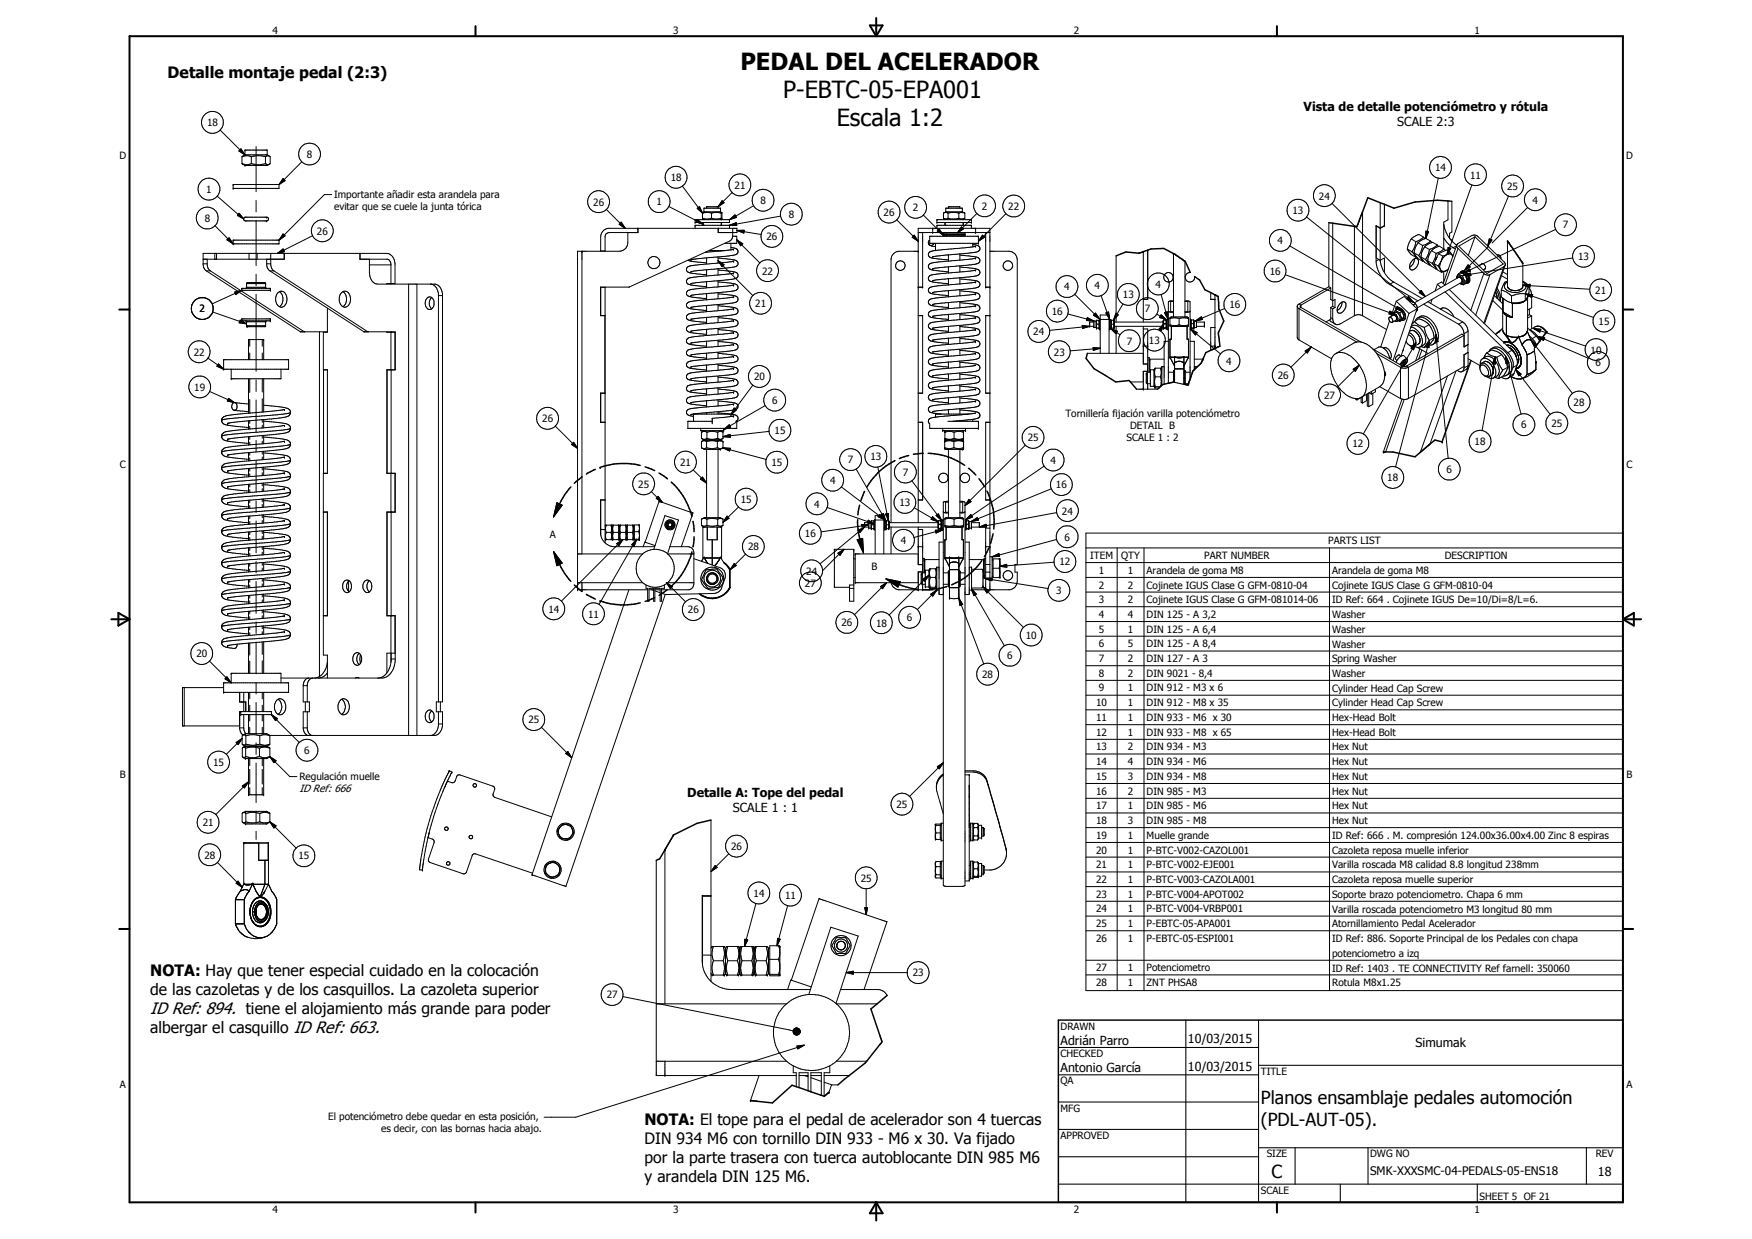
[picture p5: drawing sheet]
<svg xmlns="http://www.w3.org/2000/svg" width="420mm" height="297mm" viewBox="0 0 420 297" stroke-linecap="round" stroke-linejoin="round" font-family="sans-serif">
<defs><g id="words">
<g font-size="5.7">
<text x="177.6" y="16.7">PEDAL DEL ACELERADOR</text>
<text x="187.8" y="23.5">P-EBTC-05-EPA001</text>
<text x="200.6" y="30.3">Escala 1:2</text>
</g>
<g font-size="4.3">
<text x="302.4" y="264.8">Planos ensamblaje pedales automoción</text>
<text x="302.4" y="269.9">(PDL-AUT-05).</text>
<text x="304.9" y="282.4">C</text>
</g>
<text font-size="4" x="36" y="243.1">ID Ref: 894. tiene el alojamiento más grande para poder</text>
<g font-size="3.8">
<text x="40.2" y="18.8">Detalle montaje pedal (2:3)</text>
<text x="36" y="234">NOTA: Hay que tener especial cuidado en la colocación</text>
<text x="36" y="238.5">de las cazoletas y de los casquillos. La cazoleta superior</text>
<text x="36" y="247.6">albergar el casquillo ID Ref: 663.</text>
<text x="154.5" y="269.8">NOTA: El tope para el pedal de acelerador son 4 tuercas</text>
<text x="154.5" y="274.4">DIN 934 M6 con tornillo DIN 933 - M6 x 30. Va fijado</text>
<text x="154.5" y="278.9">por la parte trasera con tuerca autoblocante DIN 985 M6</text>
<text x="154.5" y="283.4">y arandela DIN 125 M6.</text>
</g>
<g font-size="3">
<text x="312.6" y="26.7">Vista de detalle potenciómetro y rótula</text>
<text x="335.1" y="30.3">SCALE 2:3</text>
<text x="164.8" y="191">Detalle A: Tope del pedal</text>
<text x="175.7" y="194.6">SCALE 1 : 1</text>
<text x="254.3" y="250.6">Adrián Parro</text>
<text x="284.9" y="250.1">10/03/2015</text>
<text x="339.5" y="251.1">Simumak</text>
<text x="254.3" y="257.1">Antonio García</text>
<text x="284.9" y="256.7">10/03/2015</text>
<text x="383.2" y="281.9">18</text>
</g>
<text font-size="2.8" x="328.6" y="281.8">SMK-XXXSMC-04-PEDALS-05-ENS18</text>
<text font-size="2.5" x="71.8" y="189.8">ID Ref: 666</text>
<g font-size="2.4">
<text x="65.4" y="8">4</text>
<text x="161.4" y="8">3</text>
<text x="257.5" y="8">2</text>
<text x="353.6" y="8">1</text>
<text x="49.6" y="30.3">18</text>
<text x="28.7" y="38">D</text>
<text x="73.6" y="37.9">8</text>
<text x="344.2" y="41.1">14</text>
<text x="390" y="38">D</text>
<text x="49.5" y="46.3">1</text>
<text x="80.1" y="47.4">Importante añadir esta arandela para</text>
<text x="160.9" y="43.4">18</text>
<text x="176.1" y="45.3">21</text>
<text x="316.3" y="47.8">24</text>
<text x="352.5" y="42.8">11</text>
<text x="361.4" y="45.5">25</text>
<text x="49.1" y="53.2">8</text>
<text x="80.1" y="50.2">evitar que se cuele la junta tórica</text>
<text x="142.3" y="49.3">26</text>
<text x="157.5" y="49.2">1</text>
<text x="182.4" y="48.9">8</text>
<text x="189.2" y="52.3">8</text>
<text x="211.9" y="51.8">26</text>
<text x="218.9" y="50.6">2</text>
<text x="235.4" y="50.2">2</text>
<text x="241.8" y="50.3">22</text>
<text x="310" y="51.3">13</text>
<text x="367.5" y="48.8">4</text>
<text x="76" y="56.3">26</text>
<text x="183.8" y="57.6">26</text>
<text x="306.4" y="58.5">4</text>
<text x="374.8" y="54.8">7</text>
<text x="182.8" y="65.8">22</text>
<text x="304.5" y="65.9">16</text>
<text x="378.4" y="62.4">13</text>
<text x="255.2" y="69.6">4</text>
<text x="262.5" y="69.3">4</text>
<text x="269.3" y="71.5">13</text>
<text x="277.1" y="69">4</text>
<text x="382.6" y="70.4">21</text>
<text x="47.9" y="74.9">2</text>
<text x="181.1" y="73.6">21</text>
<text x="252.3" y="75.5">16</text>
<text x="274.5" y="74.9">7</text>
<text x="294.8" y="73.9">16</text>
<text x="383.4" y="77.9">15</text>
<text x="247.8" y="80.4">24</text>
<text x="270.2" y="82.6">7</text>
<text x="275.5" y="82.5">13</text>
<text x="46.5" y="85.3">22</text>
<text x="252.7" y="85.3">23</text>
<text x="294.1" y="87.4">4</text>
<text x="381.5" y="84.8">10</text>
<text x="382.6" y="87.8">6</text>
<text x="46.6" y="93.7">19</text>
<text x="180.8" y="91.1">20</text>
<text x="306.4" y="90.8">26</text>
<text x="317.5" y="95.6">27</text>
<text x="130" y="101.2">26</text>
<text x="185.2" y="96.9">6</text>
<text x="255.5" y="99.9">Tornillería fijación varilla potenciómetro</text>
<text x="377.4" y="97.3">28</text>
<text x="185.7" y="104.1">15</text>
<text x="246.5" y="105.8">25</text>
<text x="270.2" y="105.7">SCALE 1 : 2</text>
<text x="271" y="102.8">DETAIL B</text>
<text x="324.3" y="107.2">12</text>
<text x="353.6" y="106.7">18</text>
<text x="364.8" y="102.7">6</text>
<text x="372.1" y="102.4">25</text>
<text x="28.8" y="112.2">C</text>
<text x="163.1" y="111.7">21</text>
<text x="185" y="111.7">15</text>
<text x="203.4" y="111.1">7</text>
<text x="208.7" y="110.3">13</text>
<text x="251.9" y="111.2">4</text>
<text x="346.9" y="113.4">6</text>
<text x="390" y="112.2">C</text>
<text x="153.1" y="116.9">25</text>
<text x="199.1" y="116">4</text>
<text x="216.5" y="114.1">7</text>
<text x="253.2" y="117.1">16</text>
<text x="332.7" y="115.4">18</text>
<text x="177.7" y="120.6">15</text>
<text x="195.3" y="121.7">4</text>
<text x="215.7" y="121.4">13</text>
<text x="254.7" y="123.4">24</text>
<text x="131.9" y="128.9">A</text>
<text x="179.4" y="132">28</text>
<text x="193" y="128.8">16</text>
<text x="216" y="130.5">4</text>
<text x="255.3" y="129.6">6</text>
<text x="318.5" y="130.5">PARTS LIST</text>
<text x="193.4" y="137.8">24</text>
<text x="209" y="136.7">B</text>
<text x="254.1" y="135.6">12</text>
<text x="261.4" y="134">ITEM</text>
<text x="263.5" y="137.5">1</text>
<text x="268.9" y="134">QTY</text>
<text x="270.5" y="137.5">1</text>
<text x="275" y="137.6">Arandela de goma M8</text>
<text x="288.7" y="134">PART NUMBER</text>
<text x="319.5" y="137.6">Arandela de goma M8</text>
<text x="346.5" y="134">DESCRIPTION</text>
<text x="193" y="140.7">27</text>
<text x="253.3" y="142.5">3</text>
<text x="263.5" y="141.1">2</text>
<text x="270.5" y="141.1">2</text>
<text x="275" y="141.1">Cojinete IGUS Clase G GFM-0810-04</text>
<text x="319.5" y="141.1">Cojinete IGUS Clase G GFM-0810-04</text>
<text x="131.5" y="146.9">14</text>
<text x="141" y="148.1">11</text>
<text x="165" y="147.1">26</text>
<text x="217.5" y="148.9">6</text>
<text x="263.5" y="144.7">3</text>
<text x="263.5" y="148.1">4</text>
<text x="270.5" y="144.7">2</text>
<text x="270.5" y="148.1">4</text>
<text x="275" y="144.7">Cojinete IGUS Clase G GFM-081014-06</text>
<text x="275" y="148.2">DIN 125 - A 3,2</text>
<text x="319.5" y="144.7">ID Ref: 664 . Cojinete IGUS De=10/Di=8/L=6.</text>
<text x="319.5" y="148.2">Washer</text>
<text x="201.8" y="150.1">26</text>
<text x="210.1" y="150.2">18</text>
<text x="246" y="153.2">10</text>
<text x="263.5" y="151.6">5</text>
<text x="263.5" y="155.2">6</text>
<text x="270.5" y="151.7">1</text>
<text x="270.5" y="155.2">5</text>
<text x="275" y="151.7">DIN 125 - A 6,4</text>
<text x="275" y="155.2">DIN 125 - A 8,4</text>
<text x="319.5" y="151.7">Washer</text>
<text x="319.5" y="155.2">Washer</text>
<text x="47.1" y="157.6">20</text>
<text x="241.5" y="158">6</text>
<text x="263.5" y="158.7">7</text>
<text x="270.5" y="158.7">2</text>
<text x="275" y="158.7">DIN 127 - A 3</text>
<text x="319.5" y="158.7">Spring Washer</text>
<text x="235.5" y="162.5">28</text>
<text x="263.5" y="162.3">8</text>
<text x="263.5" y="165.8">9</text>
<text x="270.5" y="162.3">2</text>
<text x="270.5" y="165.8">1</text>
<text x="275" y="162.3">DIN 9021 - 8,4</text>
<text x="275" y="165.8">DIN 912 - M3 x 6</text>
<text x="319.5" y="162.3">Washer</text>
<text x="319.5" y="165.8">Cylinder Head Cap Screw</text>
<text x="126.7" y="173.4">25</text>
<text x="262.9" y="169.3">10</text>
<text x="262.9" y="172.8">11</text>
<text x="270.5" y="169.3">1</text>
<text x="270.5" y="172.8">1</text>
<text x="275" y="169.3">DIN 912 - M8 x 35</text>
<text x="275" y="172.8">DIN 933 - M6 x 30</text>
<text x="319.5" y="169.3">Cylinder Head Cap Screw</text>
<text x="319.5" y="172.9">Hex-Head Bolt</text>
<text x="262.9" y="176.4">12</text>
<text x="262.9" y="179.9">13</text>
<text x="270.5" y="176.4">1</text>
<text x="270.5" y="179.9">2</text>
<text x="275" y="176.4">DIN 933 - M8 x 65</text>
<text x="275" y="179.9">DIN 934 - M3</text>
<text x="319.5" y="176.4">Hex-Head Bolt</text>
<text x="319.5" y="179.9">Hex Nut</text>
<text x="51.1" y="183.6">15</text>
<text x="73" y="180.8">6</text>
<text x="262.9" y="183.4">14</text>
<text x="270.5" y="183.4">4</text>
<text x="275" y="183.4">DIN 934 - M6</text>
<text x="319.5" y="183.4">Hex Nut</text>
<text x="28.8" y="186.5">B</text>
<text x="71.8" y="186.9">Regulación muelle</text>
<text x="262.9" y="187">15</text>
<text x="262.9" y="190.5">16</text>
<text x="270.5" y="187">3</text>
<text x="270.5" y="190.5">2</text>
<text x="275" y="187">DIN 934 - M8</text>
<text x="275" y="190.5">DIN 985 - M3</text>
<text x="319.5" y="186.9">Hex Nut</text>
<text x="319.5" y="190.5">Hex Nut</text>
<text x="390.1" y="186.5">B</text>
<text x="215" y="193.7">25</text>
<text x="262.9" y="194.1">17</text>
<text x="262.9" y="197.6">18</text>
<text x="270.5" y="194.1">1</text>
<text x="270.5" y="197.6">3</text>
<text x="275" y="194.1">DIN 985 - M6</text>
<text x="275" y="197.6">DIN 985 - M8</text>
<text x="319.5" y="194">Hex Nut</text>
<text x="319.5" y="197.5">Hex Nut</text>
<text x="48.6" y="198">21</text>
<text x="175.3" y="203.8">26</text>
<text x="262.9" y="201.1">19</text>
<text x="270.5" y="201.1">1</text>
<text x="275" y="201.1">Muelle grande</text>
<text x="319.5" y="201.2">ID Ref: 666 . M. compresión 124.00x36.00x4.00 Zinc 8 espiras</text>
<text x="49" y="205.8">28</text>
<text x="71.6" y="206">15</text>
<text x="262.9" y="204.6">20</text>
<text x="262.9" y="208.2">21</text>
<text x="270.5" y="204.6">1</text>
<text x="270.5" y="208.2">1</text>
<text x="275" y="204.6">P-BTC-V002-CAZOL001</text>
<text x="275" y="208.2">P-BTC-V002-EJE001</text>
<text x="319.5" y="204.6">Cazoleta reposa muelle inferior</text>
<text x="319.5" y="208.2">Varilla roscada M8 calidad 8.8 longitud 238mm</text>
<text x="180.7" y="215">14</text>
<text x="188.3" y="215.5">11</text>
<text x="206.4" y="211.4">25</text>
<text x="262.9" y="211.7">22</text>
<text x="262.9" y="215.2">23</text>
<text x="270.5" y="211.7">1</text>
<text x="270.5" y="215.2">1</text>
<text x="275" y="211.7">P-BTC-V003-CAZOLA001</text>
<text x="275" y="215.2">P-BTC-V004-APOT002</text>
<text x="319.5" y="211.7">Cazoleta reposa muelle superior</text>
<text x="319.5" y="215.3">Soporte brazo potenciometro. Chapa 6 mm</text>
<text x="262.9" y="218.7">24</text>
<text x="270.5" y="218.7">1</text>
<text x="275" y="218.7">P-BTC-V004-VRBP001</text>
<text x="319.5" y="218.8">Varilla roscada potenciometro M3 longitud 80 mm</text>
<text x="262.9" y="222.3">25</text>
<text x="262.9" y="225.8">26</text>
<text x="270.5" y="222.3">1</text>
<text x="270.5" y="225.8">1</text>
<text x="275" y="222.3">P-EBTC-05-APA001</text>
<text x="275" y="225.8">P-EBTC-05-ESPI001</text>
<text x="319.5" y="222.3">Atornillamiento Pedal Acelerador</text>
<text x="319.5" y="225.8">ID Ref: 886. Soporte Principal de los Pedales con chapa</text>
<text x="262.9" y="232.9">27</text>
<text x="270.5" y="232.9">1</text>
<text x="275" y="232.9">Potenciometro</text>
<text x="319.5" y="229.4">potenciometro a izq</text>
<text x="319.5" y="232.9">ID Ref: 1403 . TE CONNECTIVITY Ref farnell: 350060</text>
<text x="145.5" y="239.4">27</text>
<text x="218.9" y="234.1">23</text>
<text x="262.9" y="236.4">28</text>
<text x="270.5" y="236.4">1</text>
<text x="275" y="236.4">ZNT PHSA8</text>
<text x="319.5" y="236.4">Rotula M8x1.25</text>
<text x="254.3" y="246.8">DRAWN</text>
<text x="254.3" y="253.4">CHECKED</text>
<text x="302.4" y="257.7">TITLE</text>
<text x="28.8" y="260.7">A</text>
<text x="254.3" y="260">QA</text>
<text x="390" y="260.7">A</text>
<text x="78.7" y="268.6">El potenciómetro debe quedar en esta posición,</text>
<text x="254.3" y="266.5">MFG</text>
<text x="91.4" y="271.4">es decir, con las bornas hacia abajo.</text>
<text x="254.3" y="273.1">APPROVED</text>
<text x="303.8" y="277.5">SIZE</text>
<text x="328.6" y="277.5">DWG NO</text>
<text x="382.7" y="277.4">REV</text>
<text x="302.4" y="286.2">SCALE</text>
<text x="354.8" y="287.7">SHEET 5 OF 21</text>
<text x="65.4" y="290.7">4</text>
<text x="161.4" y="290.7">3</text>
<text x="257.5" y="290.7">2</text>
<text x="353.6" y="290.7">1</text>
</g>
</g></defs>
<g fill="none" stroke="#000" stroke-width=".24">
<path d="M52.8 31.2l5.9 5.9M57.8 35.7l.9 1.4-1.4-.9zM58 37.6l.9-.3 1.4 .3M58 39.2a2.47 2.47 0 0 0 2.3 0M58 39.2l.7 .5M58 37.6v1.6M58.7 36h.1M58.7 37.1h.1M58.7 39.7h.1M58.7 36h5.4v1.1M58.7 37.1h5.4M58.7 36v1.1"/>
<path d="M58.7 37.1l-.7 .5M60.3 39.2l.2 .1a4.8 4.8 0 0 0 2.9 0l.3-.1M60.3 37.6a5.5 5.5 0 0 1 3.4 0M60.3 37.6v1.6M61.4 35.1v10.9M63.7 37.6a.74 .74 0 0 1 1.1 0v1.6l-.3 .2M63.7 39.2l.4 .3 .4-.1M63.7 37.6v1.6M64.1 37.1l.4 .3M64.5 39.4l-.4 .3h-5.4M72.4 38.8l-5.5 5.4M51.6 54.1l4.3 4.4"/>
<path d="M52.1 47l6.4 5.5M54.4 57.5l.5-.5 1 1.5zM55.9 44.2h.1M55.9 45.2h.1M55.9 57.6h.1M55.9 58.5h.1M55.9 44.2h11M55.9 44.2v1M55.9 57.6v.9M55.9 57.6h11M57.4 51.1l1.1 1.4-1.6-.9zM58.5 52.2l.2-.1h5.4l.3 .5-.3 .4h-5.4l-.2-.3z"/>
<path d="M61.4 48v2.8M61.4 52.8v10.9M63.9 53h.1M63.9 52.1h.1M66.9 44.2v1h-11M66.9 57.6v.9h-11M67.9 42.8l.5 .5-1.5 .9zM67.9 56.1l.5 .5-1.5 1zM75 56.5l-8.5 4.2M79.5 46.7h-1.7l-10.9 10.9M145.4 50.2l4.5 4.5M149 53.3l.9 1.4-1.4-.9z"/>
<path d="M150.6 55.8v2.4a2.18 2.18 0 0 1-2.1 2h-10M153 54.7h.1M153 54.7v1.1h-6.9l-.7 .2-.3 .6v3.6M160.4 49.5l8.2 4.2M163.6 44.6l4.9 6.5M166.7 52.7h.1M166.7 53.3h.1M166.7 54h.1M166.7 54h8.3M166.7 52.7h8.3M166.7 52.7v.6M166.7 54v.7"/>
<path d="M167.2 50l.6-.5 .7 1.6zM167.2 52.6l1.4 1.1-1.7-.5zM168.5 52.3l.3 .4M168.5 51.1l.8-.2 1.3 .2M168.5 52.3a2.86 2.86 0 0 0 2.1 0M168.5 51.1v1.2M168.6 50.9h.1M168.6 50.9l-.1 .2M168.8 50.8h4M168.8 50.8l-.2 .1M168.9 53.3l-.3 .2v.3l.2 .2M169.4 49.6h.1"/>
<path d="M169.4 49.6h2.8M169.4 49.6v.3M170.6 51.1l.9-.2 1.5 .2M170.6 52.3a3.3 3.3 0 0 0 2.4 0M170.6 51.1v1.2M172.2 49.6v.3M172.2 54.7h.1M172.2 54.7v1.1h4.5v-1.1h-30.8a2.08 2.08 0 0 0-1.9 2.1v3.4M172.7 53.3a.34 .34 0 0 1 .3 .3 .34 .34 0 0 1-.2 .4M172.8 49.9h.1M172.8 50.8h.1M172.8 49.9h-4v.9"/>
<path d="M172.8 49.9v.9M172.8 50.8l.2 .1M173 52.4v.1M173 51.1v1.3M173 52.5h.1M173 50.9v.2M173 50.9h.1M173 50.9v1.6M173 52.5l-.2 .2M173.2 48.1l.4 .5-1.4 1zM175 52.7l1.3-1.2 .3 .6zM175 54l1.6-.6 .1 .7z"/>
<path d="M175 52.7v.6h-8.3M175 54v.7M175.3 59.4h.5a.87 .87 0 0 1 1.1 .7 .87 .87 0 0 1-.8 1l-10.4 1.2M175.3 58.3v1.6M175.3 59.9l-1.3 .2h-3.9M175.6 46.1l-3.4 3.5M175.7 54.7l-.1 2.3-.5 .7-24.2 11.1h-6.9v6.9l1.1-.1M175.7 56.6h1v1.7h-2.9M175.9 59.8l-.6 .1M175.9 59.8h.1M176.7 57.5l1.4 1-.5 .4zM176.7 57.5l5.5 5.5"/>
<path d="M176.7 55.2h1.8l-.1 .7zM176.7 55.2l5.8 1M180.8 49.3l-5.8 3.4M187.2 51.8l-12.2 2.2M215 52.7l5.2 5.1M219.2 56.4l1 1.4-1.4-.9zM220.2 55.8h17.2M221.3 55.8v13.1h-1.1M221.4 51.6l4.8 4.8M222.6 58.2a1.17 1.17 0 0 0 1.5 .9h.3M223 57.6a.68 .68 0 0 0-.1 1.1 .68 .68 0 0 0 1.1-.4M223.7 54.7h.1"/>
<path d="M223.7 55.8h.1M223.7 54.7v1.1M224.4 58.3v1.8M224.7 52.7h.1M224.7 53.3h.1M224.7 54h.1M224.7 54h8.2M224.7 52.7h8.2M224.7 53.3h8.2M224.7 52.7v.6M224.7 54v.7M224.8 55.4l.4-.5 1 1.5z"/>
<path d="M225.2 54.9l1 1.5-1.4-1zM226.2 55.8h5.2v.7h-5.2zM226.2 56.2h5.2M226.3 51.1l.6-.2 .5 .2M226.3 51.1v1.3M226.3 52.4l.5 .3M226.8 50.8h4M226.8 50.8l-.5 .3M226.9 53.3l-.3 .3 .2 .4M226.9 56.5l.1 .1M227 56.6h.1M227.1 55.8h-.1"/>
<path d="M227.4 51.1l1-.2 1.5 .2M227.4 52.3l-.6 .2-.5-.1M227.4 52.3l1.3 .2 1.2-.2M227.4 51.1v1.2M227.4 49.9v-.3h2.8v.3M229.9 51.1v1.2M230.6 54.4l.5 .5-1.5 .9zM230.6 55.8h.1M230.6 56.6h.1M230.7 56.5v.1M230.7 53.3a.35 .35 0 0 1 .3 .3 .35 .35 0 0 1-.2 .4M230.8 49.9h.1"/>
<path d="M230.8 50.8h.1M230.8 49.9h-4v.9M230.8 50.8l.6 .3v1.2a1.33 1.33 0 0 1-1.5 0M230.8 49.9v.9M231.2 51l-.7-.1-.6 .2M231.3 52.4l-.5 .3M232.9 52.7h.1M232.9 53.3h.1M232.9 54h.1M232.9 52.7v.6M232.9 54v.7M233.3 58.6l.2 .1a1.12 1.12 0 0 1 1.5 1.2l-.1 .2a10.6 10.6 0 0 1-4.8 .8l-6.4 .7"/>
<path d="M233.3 58.3v.9M234 54.7h.1M234 55.8h.1M234 59.1h.1M234 59.1l-9.2 .9a2.36 2.36 0 0 0-2.1 .8 1.2 1.2 0 0 0 1.4 1.2l3.3 .3M234 54.7v1.1M234.3 51.2l-4.7 4.6M234.6 58.3h.1M234.6 56.6h.1M234.6 56.6h-11.6v1.7h11.6M234.6 56.6v1.7M235.6 56.4l.5 .5-1.5 .9z"/>
<path d="M236.4 55.8v13.1h1M241.2 51.2l-6.6 6.6M275.2 60v11.8h-1M309.3 59l27.1 15.6M313.3 52l25.6 20.4M318.7 53.4v15.3M319.4 48.8l22.4 22.3M319.6 53.5v19.9M324.8 54.3v21.4M326.8 50.8v24.9M330.1 54.1l.9 .6M331 48.6v6.1"/>
<path d="M331 54.7v7.9M331 54.7l-1-.6v8.8a7.1 7.1 0 0 0 3.2 5.3M331.9 54.1l.1 .1M332 54.1l-1 .6M332 49v5.2M332 54.2l-1 .5M337.5 59.7l1.1 .7M338.4 57.3l-.7 1.4a1.99 1.99 0 0 0 .7 2.3l1.1 .7M338.4 57.3l1.1 .7M339.5 58l-.3 1.2-.6 1.2M340.1 58.2a4.7 4.7 0 0 0-1 2.4M340.1 58.2l1.1 .6"/>
<path d="M341.2 58.8l-.5 1.7-.5 .8M341.4 56.9l-.8 .6-1.1 .5M341.4 56.9l.3 .3M341.4 56.9l-1.1-.7-.8 .4-1.1 .7M341.7 59.2a3.2 3.2 0 0 0-.8 2.8l.8 .9 1.1 .6M341.7 59.2l1.1 .6M341.9 57.1l-.8 .4-1 .7M341.9 57.1l1.2 .7M342 55.4l.6 .1-.7 1.6zM342.8 59.8l-.3 1.3-.7 1.1M343.1 57.8l.3 .4M343.1 57.8l-1.1 .7-.8 .3"/>
<path d="M344.7 58.7l.3 .4M344.7 58.7l-1.1-.6-.9 .3-1 .8M344.7 58.7l-1 .8-.9 .3M344.9 42.7l-3 14.4M345 59.1l-1.1 .5-.6 .5M345 59.1l.2-.1 1.1 .7M346.2 53.8a8.2 8.2 0 0 0 2 4M346.2 57.1l1.3 1.6 1 .7M346.3 59.7l-.6 .5-1.3 .5M346.3 59.7l.3 .3M347.2 48.2v4.5l-1 .6v6.3M347.3 59.3l.6 .2-.9 1.5z"/>
<path d="M347.8 57.4l.4 .2M348.2 48.3v7.3l-.6 .3v1.2M348.2 57.6v.2M348.2 57.6l-.1 .1M348.2 57.8l1.2 1M348.5 59.4l.5 .3M349.3 58.9l-.8 .5M349.3 58.8l.4-.4 3.3-1.9 1-.1 6.8 6.5 .2 .7M349.3 58.8l.1 .5 .3 .3M349.4 58.7l-3.3 9.3M349.7 59.6l6.1 6M349.7 59.6l-3.2 8.8"/>
<path d="M349.8 59l3.9-2.2 6.8 6.5-3.9 2.3zM353 44.4l-6 16.6M353.7 56.8l-1.6 4.5M357.1 59l-5.3 5.3M357.2 57.3l.6 .2-1 1.5zM361.5 57.8v10.8a2.08 2.08 0 0 0 2.8 1l.6-.4 .3-.4v-5.6M361.8 47l-5 12M366.3 49.7l-8.5 8.6M373.1 55l-20.9 9.9M46.6 75.7l.3 .3M46.8 71.9a2.68 2.68 0 0 0 0 4.1M46.9 76a2.63 2.63 0 0 0 3.3 0"/>
<path d="M46.9 71.9l-.3 .3M47.1 71.8l-.2 .1M48.7 63.2h1M49.5 64.9h.9M49.5 64.9l-.7-.9-.1-3.3h44.1a2.35 2.35 0 0 1 1.9 2.5v4.8h-1.9v.1M49.5 64.9l22.5 14.6h6.5M49.6 71.6a2.67 2.67 0 0 0-2.8 .3M49.6 71.6l.6 .3M49.7 62.1l.2 2.2 .5 .6M50.2 71.9l.6 .8 .2 .6M50.2 76l-.6 .3M50.4 64.9l22.6 14.6"/>
<path d="M51 74.8l8.1 2.8M51 73.3v1.3M51 74.6l-.2 .6-.6 .8M51.5 60.7v1.4M51.9 60.7v1.4M56.3 70l1.7-.4-1.5 1zM57.6 76.8l1.5 .8-1.7-.2zM58 69.1h.1M58 69.6h.1M58 76.9h.1M58 76.5h.1M58 76.5h6.8"/>
<path d="M58 76.9h6.8M58 69.6h6.8M58 69.1v.5M58 76.5v.4M58 69.1h6.8M58 69.6l-7.1 3.3M58.9 76.9l.2 .2M59.1 68.9h.1M59.1 68h.1M59.1 77.1h.1M59.1 78.1h.1M59.1 68.9h4.6"/>
<path d="M59.1 68h4.6M59.1 78.1h4.6M59.1 77.1h4.6M59.1 68.9l-.1 .2M59.1 68v.9M59.1 77.1v1M59.1 78.1l.2 .2M59.3 67.7h.1M59.3 78.3h.1M59.3 67.7h4.3l.1 .3M59.3 67.7l-.2 .3M59.7 60.7v1.4"/>
<path d="M61.4 65.7v2.8M61.4 70.6v18.4M61.7 60.7v1.4M63.7 68.9h.1M63.7 68h.1M63.7 77.1h.1M63.7 78.1h.1M63.7 78.1l-.1 .2h-4.3M63.7 68l.1 1.1M63.9 76.9l-.2 .2v1M64 62.1a2.76 2.76 0 0 0 .5 2.7l.2 .1M64 63.2h.9"/>
<path d="M64.7 64.9h1M64.7 64.9l22.6 14.6h7.5v9.2l-2-.1v24.9h1.9v9.2h-1.9v25h1.9v8.9h-1.9v4.7M64.8 69.1h.1M64.8 69.6h.1M64.8 76.9h.1M64.8 76.5h.1M64.8 69.1v.5M64.8 76.5v.4M64.9 60.7l.1 3.1 .1 .5 .6 .6M65.7 64.9l22.5 14.6M66.5 60.7l1.4-1 .3 .6zM66.6 70.2a1.26 1.26 0 0 1 1.5-.2 1.26 1.26 0 0 1 .7 1.3 1.66 1.66 0 0 1-1.7 2.3 2.19 2.19 0 0 1-.5-3.4z"/>
<path d="M67 69.9a2.36 2.36 0 0 1 .6 3l-.6 .6M68.1 60.7l.1 1.4h-19.5M76.6 79.5v82.7M78.5 73.9v5.8h-1v8.9h1v24.9h-1v9.2h1v25h-1v9.4h1v5.5M81.9 70.2a1.26 1.26 0 0 1 1.4-.2 1.26 1.26 0 0 1 .7 1.3 1.66 1.66 0 0 1-1.6 2.3 2.19 2.19 0 0 1-.5-3.4zM82.2 69.9a2.36 2.36 0 0 1 .6 3l-.6 .6M86.3 60.7v1.4h6.7l.3 .2 .5 1v4.8M88.6 62.1v3.3a2.52 2.52 0 0 0 2 2.7h13.8a2.59 2.59 0 0 1 1.7 2.4v97.8h-1.5v2.3h1.5v3.3a2.71 2.71 0 0 1-1.7 2.4h-39.7M88.6 63.5h5.2M92.8 79.5v.2h1.9v8.9M93.8 79.5v9.2M93.8 79.5v.2"/>
<path d="M98 68.1v108.2M100 68.1v108.2M103.5 68.1a2.41 2.41 0 0 1 1.6 2.4v97.8M103.5 71.4a1.14 1.14 0 0 0-1.2 .2 1.14 1.14 0 0 0-.3 1.2 1.12 1.12 0 0 0 1.4 1.3l.1-.1M103.5 71.4l.2 .1a1.87 1.87 0 0 1-.2 2.5M103.5 71.3a1.81 1.81 0 0 0 0 2.7M105.1 70.9h1M138.5 60.2h.1M138.5 60.2v81.2M139.6 60.2h.1M139.6 60.2v72.6M144 68.9h1.1"/>
<path d="M144 60.2h1.1M145.1 68.8v61.3M165 62.4l1.3 .3 3.1 .3M165.7 62.3h.1M165.7 65.2h.1M165.7 68h.1M165.7 70.9h.1M165.7 73.7h.1M165.7 76.5h.1M165.7 79.4h.1M165.8 73.7h-.1M165.8 70.8h.1"/>
<path d="M169.4 60.3v.2M169.4 61.8v1.5M169.4 64.7v1.5M169.4 67.6v1.4M169.4 70.4v1.5M169.4 73.2v1.5M169.4 76.1v1.5M169.4 79v1.4M169.4 71.9l-3.5 .4a.94 .94 0 0 0-1.3 .9 .94 .94 0 0 0 1.3 .8l3.5 .4M169.4 66.2l-3.7 .4a.89 .89 0 0 0-1.1 .9 .89 .89 0 0 0 1.1 .8l3.7 .4M169.4 69a11.1 11.1 0 0 0-4.6 .8 .95 .95 0 0 0 .1 1.1 .95 .95 0 0 0 1 .3l3.5 .4M169.4 63.3a11.1 11.1 0 0 0-4.6 .8 .95 .95 0 0 0 .1 1.1 .95 .95 0 0 0 1 .3l3.5 .4"/>
<path d="M169.4 77.6h-.7a9.3 9.3 0 0 0-3.9 .8 .89 .89 0 0 0 0 1 .89 .89 0 0 0 .9 .4l3.7 .3M169.4 74.7l-3.7 .4a.89 .89 0 0 0-1.1 .9 .89 .89 0 0 0 1.1 .9l3.7 .4M169.4 60.5h-.2M172.2 64.4l-6.5 .8M172.2 70.1l-6.5 .8M172.2 78.7l-6.5 .7M172.2 62.5l1.4 1-.4 .4zM172.2 60.1v.1M172.2 61.6v1.5M172.2 64.4v1.5M172.2 67.3v1.5M172.2 70.1v1.5"/>
<path d="M172.2 73v1.5M172.2 75.9v1.4M172.2 78.7v1.5M172.2 61.9l3.5 .4a.94 .94 0 0 1 1.1 .3 .94 .94 0 0 1 0 1.1 13.5 13.5 0 0 1-4.6 .7M172.2 64.7l3.7 .5a.89 .89 0 0 1 1.1 .8 .89 .89 0 0 1-1.1 .9l-10.2 1.1M172.2 67.6h.3a11.4 11.4 0 0 1 4.3 .7 1.03 1.03 0 0 1-.1 1.2 1.03 1.03 0 0 1-1.2 .3l-3.3 .3M172.2 70.4l3.7 .5a.89 .89 0 0 1 1.1 .8 .89 .89 0 0 1-1.1 .9l-10.2 1.1M172.2 73.3l.7 .1a8.2 8.2 0 0 1 3.9 .6 .96 .96 0 0 1-.1 1.1 .96 .96 0 0 1-1 .4l-10 1M172.2 76.2l3.7 .4a.89 .89 0 0 1 1.1 .8 .89 .89 0 0 1-1.1 .9l-3.7 .4M172.2 79l.7 .1a10.4 10.4 0 0 1 3.9 .7 .96 .96 0 0 1-.1 1 .96 .96 0 0 1-1 .4l-10 1.1M172.2 62.5l8.3 8.4M173.8 60.1l-4.4 .4"/>
<path d="M175.9 68.4l-6.5 .6M175.9 79.8l-6.5 .6M175.9 74l-6.5 .7M175.9 71.2h-.1M175.9 65.5l-6.5 .7M175.9 79.8h.1M175.9 76.9h.1M175.9 74h.1M175.9 71.2h.1M175.9 68.3h.1M175.9 65.5h.1M175.9 62.6h.1"/>
<path d="M175.9 76.9l-6.5 .7M175.9 71.2l-6.5 .7M175.9 62.6l-6.5 .7M176.6 62.5h.1M220.2 68.8h.1M220.2 60.2h.1M220.2 60.2h-4.7a2.1 2.1 0 0 0-1.8 1.8v63.3M220.2 75.6h1.1v18.6h-1.1M220.2 68.8h1.1M221.3 68.8h.1M223 77.5h.1M223.1 71.8h-.1"/>
<path d="M223.1 66l-.1 .1M223.1 60.3l-.1 .1M223.7 61.6h.1M223.7 64.4h.1M223.7 67.3h.1M223.7 73h.1M223.7 75.8h.1M223.7 78.7h.1M223.8 72.9l-.1 .1M227.4 61.1v1.5M227.4 64v1.4M227.4 66.8v1.5"/>
<path d="M227.4 69.7v1.5M227.4 72.5v1.5M227.4 75.4v1.5M227.4 78.2v1.5M227.5 65.4l-3.4 .4a1.2 1.2 0 0 0-1.4 1.3l.4 .3 .8 .2 3.5 .4M227.5 62.6l-1.1 .1a7.2 7.2 0 0 0-3.6 .7 .98 .98 0 0 0 .1 1 .98 .98 0 0 0 1 .4l3.5 .4M227.5 68.3l-3.6 .4a.92 .92 0 0 0-1.2 .8 .92 .92 0 0 0 1 1l3.7 .4M227.5 71.2l-3.2 .3a1.39 1.39 0 0 0-1.6 1.1l.1 .3a12 12 0 0 0 4.6 .8M227.5 76.9l-2.9 .2a2.01 2.01 0 0 0-1.9 .9l.1 .7a2.46 2.46 0 0 0 2 .5l2.6 .2M230.2 61.2l3.7 .4a.84 .84 0 0 1 1.1 .6 .84 .84 0 0 1-.6 1l-10.7 1.2M230.2 64l2.9 .3a2.01 2.01 0 0 1 1.9 .9 1.26 1.26 0 0 1-1.5 1.1l-9.8 1M230.2 72.6a12.4 12.4 0 0 1 4.6 .7 .98 .98 0 0 1-.1 1.1 .98 .98 0 0 1-.9 .4l-10.1 1"/>
<path d="M230.2 78.3l3.1 .3a1.61 1.61 0 0 1 1.6 .7 1.01 1.01 0 0 1-1.1 1.2l-10.1 1M230.2 66.8l1.4 .2a6.8 6.8 0 0 1 3.2 .6 .85 .85 0 0 1 .1 .9 .85 .85 0 0 1-.8 .5l-10.4 1.1M230.2 69.7l2.9 .3a2.01 2.01 0 0 1 1.9 .9 1.26 1.26 0 0 1-1.5 1.1l-9.8 1M230.2 75.4l3.6 .4a.98 .98 0 0 1 .9 .4 .98 .98 0 0 1 .2 1l-.4 .2-1.2 .3-9.6 1M230.2 60.9v1.5M230.2 63.8v1.4M230.2 66.6v1.5M230.2 69.5v1.4M230.2 72.3v1.5M230.2 75.2v1.4M230.2 78v1.5M233.9 61.9l-6.4 .7"/>
<path d="M233.9 67.6h.1M234 79h.1M234 76.2h.1M234 73.3h.1M234 70.5h.1M234 67.6h.1M234 64.8h.1M234 61.9h.1M234 79l-10.4 1.2a.81 .81 0 0 0-1 .7 .81 .81 0 0 0 .8 .9l4 .5M234 73.3l-10.4 1.2a.83 .83 0 0 0-1 .8 .83 .83 0 0 0 1 .8l3.8 .5M234 64.8l-6.5 .6M234 67.6l-6.5 .7"/>
<path d="M234 70.5l-6.5 .7M234 76.2l-6.5 .7M236.4 68.8h.1M236.4 68.8h1M237.4 68.8h.1M237.4 60.2h4.7a2.04 2.04 0 0 1 1.9 2.1v73h-.6v1.9h.6v2.1a2.08 2.08 0 0 1-1.9 2.1h-9.1M237.4 75.6h-1v18.6h1M256.1 75.3l6.2 1.7M257.7 70.5l6 6M259.5 78.1l1.8 .1-1.7 .5zM260.8 76.2l1.5 .8-1.7-.2zM261.3 78.2h.1"/>
<path d="M261.3 77.2h.1M261.3 77.2h1M261.3 78.2h1M261.3 77.2v1M261.3 78.2l-9.6 1M262.3 77h.1M262.3 77h.6M262.3 77v1.5h.6M262.7 75.1l1 1.4-1.5-.9zM262.9 77h.1M262.9 77v1.5M262.9 78.5l.1 .2"/>
<path d="M263 78.7h.1M263 76.8h.1M263 78.7h.6M263 76.8h.6M263 76.8l-.1 .2M263 77.7h.6M263 77.7v1M263 76.8v.9M263.6 76.8h.1M263.6 78.7h.1M263.6 76.8v1.9M263.6 76.8l.1 .2"/>
<path d="M263.7 78.9h.1M263.7 76.5h.2M263.7 78.9h.2M263.7 76.5v2.4M263.7 78.5l-.1 .2M263.9 76.6h2.1M264.1 70.9l2 5.6M265.2 75l.6-.2 .3 1.7zM266 76.5h.1M266 78.9h.1M266.1 78.9h.1M266.1 76.5v2.4"/>
<path d="M266.1 76.7h.3v2.1M266.1 78.8h.3M266.4 78.8l1.6 .6-.4 .6zM266.4 78.8h.1M266.4 78.5l.1 .2M266.4 78.8l2.2 1.5M266.5 76.8h.1M266.5 78.7h.6M266.5 76.8h.6M266.5 76.8l-.1 .2M266.5 78.7h.1M266.6 77.7h.4"/>
<path d="M266.6 76.8v.9M266.6 77.7v1M267 77.7v1M267 76.8v.9M267.1 76.8h.1M267.1 78.7h.1M267.1 76.8l.1 .2M267.2 77h.1M267.2 78.5h.1M267.2 77.2h11.7M267.2 78.2h11.7M267.2 77v1.5"/>
<path d="M267.2 78.5l-.1 .2M267.6 75.1l.6 .4-1.2 1.3zM267.7 61.3v15.9M267.7 78.2v6.5M269.3 72.9l-2.3 3.9M274.2 78.9h1v10.3M274.2 78.2v9.1h1v1.7M274.2 71.8h1M274.2 60.3v16.9M277.4 75.3l1.9 1.1M278.5 75.5l1.3 1.2-1.7-.6zM278.5 70.6l1.4 5.3"/>
<path d="M278.9 78.5h.1M278.9 77h.1M278.9 77v1.5M278.9 78.5l.1 .2M279 78.7h.1M279 76.8h.1M279 78.7h.6M279 76.8l-.1 .2M279.1 78.7h.1M279.1 77.6l-.6 1.6-.6-.3zM279.1 77.6h.5M279.1 76.7l-.1 .1"/>
<path d="M279.1 76.7h.5v1.9M279.1 76.7v.9M279.1 77.6v1M279.1 77.6l-.9 1.7M279.2 76.2l-.7-.7-.4 .6 1.2 .4M279.3 74.9l.6-.1 .2 1.7zM279.6 76.6l.2 .1M279.6 78.6h.1M279.6 78.6l-.6 .1M279.6 78.6l.1 .1M279.6 76.8l.2 .2M279.6 78.7h.1"/>
<path d="M279.7 78.7h.1M279.7 75.8l-.4-.9 .6-.1 .1 1.2M279.7 78.7h-.1M279.8 78.8h.1M279.8 76.7h.3M279.8 78.8h.3M279.8 76.7v2.1M279.8 78.5l-.1 .2M279.9 76.2l.2 .3M280 76.1l.1 .4M280.1 78.9h.1M280.1 76.5h.1"/>
<path d="M280.1 76.5v2.4M280.2 74.6l.2 .2 1 .1M280.6 76.2h.1M280.6 78.1h.1M280.6 77.9l.8 .2 1.4-.2M280.6 76.4l.8-.2 1.4 .2M280.6 78.1l.2 .1h3.9M280.6 76.2v1.9M280.9 78.2v3.1h-.3M281.4 72.1h-.7l-.5 .3v19.5M281.4 72.3h-.7v2.4h.7M281.4 60.8v15.2"/>
<path d="M282.8 76.4a3.6 3.6 0 0 1 2.2 0M282.8 77.9a3.6 3.6 0 0 0 2.2 0M282.8 76.4v1.5M284.2 72.3h.6v2.4h-.6M284.2 72.1h.7l.5 .3v18.6M284.2 62.7v13.3M284.7 78.2v3.1h.3M284.7 76h.1M284.7 78.2h.1M284.7 76h-3.9l-.2 .2M284.7 76l.3 .2M285 76.2h.1"/>
<path d="M285 78.1h.1M285 76.2v1.9M285 78.1l-.3 .1M285.4 76.5h.1v2.4M285.4 74.6l-.2 .2-1 .1M285.4 78.9h.1M285.4 65.3a1.14 1.14 0 0 0-1.2 1.1 1.14 1.14 0 0 0 1.2 1.2 1.14 1.14 0 0 0 1.1-1.3M285.5 78.9l1.6 .9-.4 .5zM285.5 78.9h.1M285.5 78.5l.2 .2M285.5 78.9l7.2 5.9M285.7 76.8h.1"/>
<path d="M285.7 78.7h.1M285.7 76.8l-.2 .2M285.7 78.6h.1M285.7 78.6h.5M285.7 77.6h.5M285.7 78.6v.1M286.2 78.6h.1M286.2 78.6l.1-1.6-.1-.3h-.5v2h.6M286.2 76.8l.2 .2M286.2 78.7h.1M286.2 78.6l.1 .1M286.3 78.7h.1"/>
<path d="M286.4 77h.1M286.4 77h.5M286.4 77v1.5M286.4 78.5l-.1 .2M286.7 77l1.4-1.1 .3 .7zM286.9 77h.1M286.9 77.2h1.9M286.9 77v1.5h-.5M286.9 78.2h1.9M288.8 77.2h.1M288.8 78.2h.1M288.8 77.2v1"/>
<path d="M290.4 71.8h1M290.4 70.1v1.7h1M291.4 78.5h-1v5.5M291.4 70.7v12.8M293.7 74l-7 3M308.3 65.9l26.5 9.6M311.1 73.5l.4 .5M311.5 72.9l-.4 .5v7.5l.4 .6M311.5 74v7.5M311.5 72.9l.5 .3M311.5 74l13.9 8M312 73.2v.5"/>
<path d="M312 73.7l-.5 .3M312 73.2l-.2 .2 .2 .3M312 73.7l14.3 8.3M318.7 68.7l.4 .3M318.7 68.7l-7.2 4.2M318.8 76.7l.4 .4 1 .6M319.1 71.8l.5 .3 .6-.3v1.9M319.1 73.7l.5 .3M319.1 76.2l.5 .3M319.1 71.8h.1M319.1 69v2.8M319.1 69l-7.1 4.2"/>
<path d="M319.6 74v2.5M319.6 73.4l.6 .3M319.6 73.4l-.5 .3v2.8l-1.1 .7M320.2 73.7l-.6 .3M321.2 72.9a.85 .85 0 0 1 .8-.6 .85 .85 0 0 1 .8 .5 2.08 2.08 0 0 1-1.6 2.3 1.16 1.16 0 0 1-.1-1.9zM321.8 72.4a2.22 2.22 0 0 1-1.1 2M324.8 75.7a1.97 1.97 0 0 1 2 0M324.8 75.7l-3.2 1.9a1.21 1.21 0 0 1-1.4 .1 1.21 1.21 0 0 1-.6-1.2M326.8 75.7l5.7 3.3M330 61.8l1 .6M330.7 62.2l-.7 .4M331 62.4l1-.6v3.5"/>
<path d="M331 62.4a7.2 7.2 0 0 0 3.2 5.2M333.1 76.2a.65 .65 0 0 1 .8 .3 .65 .65 0 0 1-.2 .8 .95 .95 0 0 1-.6-1.1zM333.2 76.1l1-.6a.79 .79 0 0 1 .8 1.1M333.2 68.2l6.9 3.9M333.2 76.9l-2.1 6.3M333.3 74.6l1.5 .9-1.7-.2zM334 75.2l.5-.3a1.18 1.18 0 0 1 1.1 .6 1.18 1.18 0 0 1 0 1.3l-.5 .2M334.2 67.6l6.8 3.9M334.2 67.6l-1 .6M334.5 77h.6M334.7 74.4l-.5 .7M334.7 74.4l1 .6"/>
<path d="M334.7 74.4a1.15 1.15 0 0 1 1.5 .3M334.7 74.4a.7 .7 0 0 1 .6-.5 .7 .7 0 0 1 .7 .3 2.2 2.2 0 0 1 .8 2.4l-.2 .2M334.8 75.6l-.3-.4h-.5l-.2 .2v.3M334.8 76.7l-.9 .6M334.8 72.2l-1.2 3.7M334.8 72.2l2-1.1 3 2.9M334.8 72.2l3.1 2.9M334.8 75.6l.5 .9-.2 .5M335 76.6l-.2 .1M335 74a1.72 1.72 0 0 1 2.1 1.7l-.1 .6a.86 .86 0 0 1-.9 .5M335.1 73.4l1.3 1.2-1.7-.6zM335.3 76.9l.4 .1"/>
<path d="M335.7 75l.5 1.3M335.8 76.8v.1M336.2 74.7l.4 .8 .1 .6M336.2 74.7l-.5 .3M336.2 76.3l-.5 .7M336.7 76.1l-.3 .5-.7 .4M336.7 76.1l-.5 .2M337.8 71.1l1.1 1.3-1.6-.8zM337.9 79.8a2.38 2.38 0 0 1 1.4 3.2l-.6 .1-.4-.2M337.9 75.1l-3.8 11.3M338.1 72.4l.3-.1 .5 .1M338.4 78.4a3.5 3.5 0 0 1 2.5 4.4l-.1 .2"/>
<path d="M338.4 78.3a2 2 0 0 1 2.8 1.1 3.1 3.1 0 0 1 .5 3.1l-1.1 .7M338.5 79.2h.5M338.6 60.4l.9 1.3M338.7 79.2l-.7 .3M338.7 73l.3 .1M338.9 62.3a.74 .74 0 0 1 .9-.3 .74 .74 0 0 1 .4 .9 1.65 1.65 0 0 1-1.9 1.7l-.2-.1a2.09 2.09 0 0 1 .8-2.2zM338.9 72.4l.6 .4M339 79.2l.4 .3M339 79.2l.2 .2M339 73.1v.2M339.1 60.6l1 1.4 1.1 .6M339.1 60.6l1.1 .7"/>
<path d="M339.2 79.3l.2 .2M339.2 77.1l1 .8 1.4 .6M339.2 77.1l-.6 .7M339.2 77.1l1.1-.7a4.9 4.9 0 0 1 2.4 1.5M339.2 62.1a2.03 2.03 0 0 1-1.2 2M339.4 79.5a2.89 2.89 0 0 1 1.2 2.2M339.4 77a1.47 1.47 0 0 1 2.3-.7 5.4 5.4 0 0 1 2.6 5.3l-.3 .7a1.29 1.29 0 0 1-1.3 .4M339.5 72.8l.5 1.4M339.5 72.8l-.5 .3M339.8 61.6l-.3 .1M339.8 74l-3.8 11.4M339.8 74l-1.9 1.1"/>
<path d="M340 74.2l-.4 .5M340 74.2l-.2 .1M340 76.2a2.44 2.44 0 0 1 3.5 .9 4.3 4.3 0 0 1 1 4.9l-.8 .5M340.2 61.3l1 1.3M340.8 61.6l1 .6M340.8 69.6l1 1.5-1.5-1zM341.4 62.5l-.2 .1M341.4 72.9l8.4 4.8M341.6 78.5l.3 1.3 .9 1.8M341.8 62.2l1 1.3M342.3 62.5l.9 1.3 1.2 .7M342.3 62.5l1.2 .7"/>
<path d="M342.4 72.3l8.4 4.9M342.7 77.9a6.6 6.6 0 0 1 1.2 3M342.7 77.9l-1.1 .6M343 63.5h-.2M343.3 60.1l-.6 1.1-.4 1.3M343.3 60.1l1.1 .6M343.4 71.8l-.3 1M343.5 63.2l.9 1.3M343.9 63.2l1 .6M343.9 63.2l.8 1.5 1 .6M344.4 62l-.1 .2M344.4 60.7l-.2 1.1-.7 1.4"/>
<path d="M344.5 64.4l-.1 .1M344.6 61.6l-.3 .8M344.7 68.2l1-.6 .8 .8M344.7 68.2l.9 .8M344.7 68.2l-.5 1.6M344.9 63.8l.4 .6M345 60.8l1 .6M345 60.8l-1.1 2.4M345.3 64.4l.4 .9M345.4 74.1l.5-.3zM345.5 64.8l.3 .2h.7M345.9 73.8a2.97 2.97 0 0 1 2.8 2.2"/>
<path d="M346 61.4l-.4 1.3-.7 1.1M346.2 65.1v2.5M346.5 65l-.8 .3M346.6 70l15 14.5M346.7 64.9l-.2 .1M347 61l.8-.1 .6 .4M347 61a3.5 3.5 0 0 0-1.7 3.4M347 61l-1 .4M347.3 64.6l-.6 .3M347.5 69.4l15.1 14.6M347.8 60.5l.6 .8M347.8 60.5l-.8 .5"/>
<path d="M347.8 60.5l-.9-.6-1.9 .9M348.4 61.3v.1M349.5 66.7a.53 .53 0 0 1 .3-.6 .53 .53 0 0 1 .7 .4 1.18 1.18 0 0 1 .2 1.5l-.6-.1M349.7 65.7l-.4 .7 .1 .3M349.7 65.7l1.1 .4M349.8 77.7l1 1.1 .3 1.2M350.1 67.9l.9 .4M350.2 65.4l1 .5M350.2 65.4l-.5 .3M350.2 65.4h.7M350.3 65.4a1.19 1.19 0 0 1 1.7 .8l.2 1.2-.5 .5M350.4 65.1a1.92 1.92 0 0 1 1.9 2.5l-.3 .3"/>
<path d="M350.4 65.1a1.63 1.63 0 0 1 2.1 1.5v.8l-.5 .5M350.4 65.1l-.3 .3M350.6 67.1l-.2-.4-.6-.2-10.6 6.1M350.6 67.1l.1 .3-.2 .3-10.6 6.1M350.6 67.1l.1 .2M350.8 77.2l.1 .1a2.86 2.86 0 0 1 1.2 2.1M350.8 77.2l-1 .5M350.8 66.1l.6 1.3M350.9 65.4l1.5-1 .2 .6zM350.9 65.4l.2 .2a1.8 1.8 0 0 1 .6 2.2l-.2 .1h.5M350.9 65.4h.1M351 66l1.6-.6 .2 .7z"/>
<path d="M351 66h.3M351.2 65.9l.6 1.3M351.2 65.9l-.4 .2M351.2 66h-.2M351.2 65.9l-.2 .1M351.4 67.4l-.4 .9M351.4 65.2l-.2 .1M351.5 65.2h-.1M351.7 67.4l-.3 .6-.4 .3M351.8 67.3l-.1 .1M351.8 67.2v.1M351.8 67.2l-.4 .2"/>
<path d="M352.1 63.5l.5 .5-1.5 .9zM352.1 79.4v8.3M352.1 79.4l-1 .6M352.2 64.3l.4-.3-.5-.5-.7 .9M352.5 64.6l.1 .4-.1 .1M352.6 65.4l.2 .7-1.4-.1M355.5 63.2l-.2 .1M355.5 63.2l.4 .1 .2 .4 .1 .7M355.5 63.2l-.8 .5M355.8 65.6l.9 .4 .6-.2M355.8 65.6l-3.1 8.8M356.2 64.4l-.2 .1"/>
<path d="M356.2 64.4l-.5 .3M357.3 65.8l-3.4 9.8M358 72l2.4 2.3M358.4 70.9l2 1.9M358.7 70l.4 1.5-.4-1.4M358.8 69.5l.5 .9 .2 1.6M359 69l.7 1.6 .1 1.7M359.1 61.2l.6 .1 .2 .8M360 69.6v1.6a4.5 4.5 0 0 0 2.5 1.4M360 69.6l1.3 .4 1.2 1M360.1 66.1l1.4 .8M360.4 65.2l1.1 .6"/>
<path d="M360.4 78.6l-.8 .9-.9 .7 1.3-1.1M360.4 71.5v7.7a1.47 1.47 0 0 0 .9 1.2M360.5 74.8l.8 .8M360.5 71.5v3.3M360.5 74.8l2.2 1.3M360.6 79.8l1.4 1.9M360.7 63.9l-3.4 1.9M360.7 63.9l-4.9 13.6M361 63.6l-.3 .3M361 63.6l-5 14M361.3 75.6l1.4 .5M361.3 75.6v4.8"/>
<path d="M361.5 67.6a1.2 1.2 0 0 0-.7 1.2 1.2 1.2 0 0 0 1.1 1 3.6 3.6 0 0 0 4-.8l-.2-1-.5-.4M361.5 67.4l-.7 .5-.8 1.7M362.4 72.6l.3 .2M362.5 71v1.6M362.7 72.8v3.3M365.2 68.4l1.7-.2v.6zM365.2 67.4l1.5 1.1M365.2 68.4l16 .9M365.8 70.4l1.8 .3-.3 .6zM365.8 70.4a6 6 0 0 0-3.3 .6M365.8 72.1l-1.4 .6-1.7 .1M365.8 72.1l-1.7 .5h-1.6"/>
<path d="M365.8 70.4v1.7M365.8 70.4l16.4 5.7M366.1 79.8l-1.1 .8M366.1 79.8l.2-.4 .8 2.1M366.1 79.8l-.2 .3M366.1 79.8l-.4 .5-.7 .3M366.3 71.1v8.4M366.3 71.3l-.5 .8M366.3 78.6l2.1 2M366.3 71.1l-.5 1M366.7 69l.5 .9 .1 .7M366.7 68.5v1.6l-.4 1"/>
<path d="M366.7 68.5l-.9 1.9M366.8 74.1v1.3M366.8 75.4l.5 .3M366.8 75.4l-.5 .3M366.8 79a5.2 5.2 0 0 1 2.5 2.7M366.8 79.1a3.2 3.2 0 0 1 2.3-.9l.9 .4 1 .9M367.3 70.6v3.2l-1 .5M367.3 75.7v3.1M367.3 70.6l-1 .6M367.3 75.7l-1 .5M367.7 78.7l1.8 .3-.2 .6zM367.7 78.7l12.6 4.3"/>
<path d="M368.5 78.2a2.66 2.66 0 0 1 2.4 1.5M377.2 61.8l-25.6 4.1M49.9 85.9l3.7 2.6M50.3 93.9l5.9 2.6M52.4 87.2l1.2 1.3-1.6-.7zM53.6 88.5h.1M53.6 86.2h.1M53.6 86.2h15.6v2.3h-15.6M53.6 86.2v2.3M54.8 95.5l1.4 1-1.7-.4zM55.4 90.8h.1M55.4 88.5v2.3"/>
<path d="M55.8 96.8a.6 .6 0 0 1 .7-.2 .6 .6 0 0 1 .3 .7 .68 .68 0 0 1-.2 .9 .68 .68 0 0 1-.9-.2l-.1-.7zM56.2 98.3l3.4 .4M56.3 96.5l3.3 .4M59.6 81.4h.1M59.6 81.4h3.6M59.6 99.1l-5 .5a1.15 1.15 0 0 0-1.3 .7 1.15 1.15 0 0 0 .5 1.4l1.6 .4 4.2 .4M59.6 81.4v4.8M59.6 90.8v8.3M59.9 81.4v1.6M59.9 84.6v1.6M59.9 90.8v3.3M59.9 95.8v3.3"/>
<path d="M61.4 91.1v2.8M61.4 95.9v7.6M62.9 81.4v1.6M62.9 84.6v1.6M62.9 90.8v3.2M62.9 95.6v3.2M63.2 81.4h.1M63.2 97.2l4.2 .4a2.32 2.32 0 0 1 2.2 1l-.1 .9a6.9 6.9 0 0 1-4 .9l-10.9 1.1M63.2 81.4v4.8M63.2 90.8v8M67.4 88.5v2.3h-12M68.2 98.2h.1"/>
<path d="M68.2 98.2l-8.6 .9M69.7 98.9l-3.1 .5-11.8 1-1.6 .4M77.6 88.7v24.8h.9M93.8 88.6v24.9M145.1 94.3l-1.1-.1v7.1h1.1M165.7 82.3h.1M165.7 85.1h.1M165.7 88h.1M165.7 90.8h.1M165.7 93.7h.1M165.7 96.5h.1M165.8 87.9l-.1 .1"/>
<path d="M169.4 91.9l-3.8 .4a.83 .83 0 0 0-.9 .5 .83 .83 0 0 0 .2 .9l.8 .3 3.7 .4M169.4 81.8v1.5M169.4 84.7v1.4M169.4 87.5v1.5M169.4 90.4v1.5M169.4 93.2v1.5M169.4 96.1v1.5M169.4 98.9v.4M169.4 80.4l-1 .1a7.2 7.2 0 0 0-3.6 .8 .95 .95 0 0 0 .1 1 .95 .95 0 0 0 1 .3l3.5 .4M169.4 83.3l-.7 .1a7.4 7.4 0 0 0-3.9 .7 .89 .89 0 0 0 0 1 .89 .89 0 0 0 .9 .4l3.7 .4M169.4 86.1l-3.8 .5a.81 .81 0 0 0-.9 .5 .81 .81 0 0 0 .2 .9l1.2 .4 3.3 .3M169.4 89l-3.7 .4a.88 .88 0 0 0-1 .9 .88 .88 0 0 0 1 .8l3.7 .5"/>
<path d="M169.4 94.7l-3.7 .4a.88 .88 0 0 0-1 .9 .88 .88 0 0 0 1 .9l3.7 .4M172.2 84.5l-4.1 .3-2.4 .3M172.2 87.3l-6.5 .7M172.2 90.2l-6.5 .6M172.2 93l-6.5 .7M172.2 98.7l-6.5 .7M172.2 81.6v1.5M172.2 84.5v1.4M172.2 87.3v1.5M172.2 90.2v1.4M172.2 93v1.5M172.2 95.8v1.5"/>
<path d="M172.2 98.7v.6M172.2 93.3a13.1 13.1 0 0 1 4.6 .7 .96 .96 0 0 1-.1 1.1 .96 .96 0 0 1-1 .4l-10 1M172.2 81.8l1.4 .2a7.2 7.2 0 0 1 3.2 .6 1.03 1.03 0 0 1-.1 1.2 1.03 1.03 0 0 1-1.2 .3l-3.3 .4M172.2 84.7l3.5 .4a.99 .99 0 0 1 1 .3 .99 .99 0 0 1 .2 1l-.2 .2a13.4 13.4 0 0 1-4.5 .7M172.2 87.5a13.1 13.1 0 0 1 4.6 .8 .99 .99 0 0 1-.1 1.1 .99 .99 0 0 1-1 .4l-3.5 .4M172.2 90.4l3.5 .4a.99 .99 0 0 1 1 .3 .99 .99 0 0 1 .2 1.1 9 9 0 0 1-4.4 .8h-.3M172.2 96.1l3.5 .4a.97 .97 0 0 1 1 .3 .97 .97 0 0 1 .2 1l-.4 .3-.8 .2-3.5 .4M172.2 99l2.8 .3M175.3 99.3h.1M175.3 99.3h-9v1.7M175.3 99.3v.6M175.3 99.3l.8 .1a.81 .81 0 0 1 .9 .7 .81 .81 0 0 1-.5 .9h.2v1.7h-11.7v-1.7h5.8"/>
<path d="M175.8 99.7v.1M175.9 94l-6.5 .7M175.9 88.3l-6.5 .7M175.9 82.6l-6.5 .7M175.9 99.7h.1M175.9 96.9h.1M175.9 94h.1M175.9 91.2h.1M175.9 88.3h.1M175.9 85.5h.1M175.9 82.6h.1M175.9 99.7l-5.1 .6v1.3"/>
<path d="M175.9 96.9l-9.4 .9-1.6 .4a.78 .78 0 0 0 .2 1.4l1.2 .2M175.9 91.2l-6.5 .7M175.9 85.5l-6.5 .6M176.1 97.8l.5 .5-1.3 1.1zM176.6 91v.1M176.6 96.7v.1M180.5 92.3l-5.2 7.1M183.5 97.2l-9.9 5.8M223 83.2h.1M223.7 81.5h.1M223.7 87.2h.1M223.7 90.1h.1"/>
<path d="M223.7 93h.1M223.7 95.8h.1M223.7 98.7h.1M224.4 99.3h.1M224.4 99.3h8M224.4 99.3v.7M227.4 81.1v1.5M227.4 83.9v1.5M227.4 86.8v1.5M227.4 89.7v1.4M227.4 92.5v1.5M227.4 95.4v1.4"/>
<path d="M227.4 98.2v1.1M227.5 94l-4.1 .5a.84 .84 0 0 0-.7 1 .84 .84 0 0 0 1 .6l3.7 .5M227.5 88.3l-4.1 .5a.77 .77 0 0 0-.7 .6 .77 .77 0 0 0 .3 .8l1.3 .4 3.1 .2M230.2 89.7l2.6 .3a2.7 2.7 0 0 1 2.1 .7 1.25 1.25 0 0 1-1.6 1.2l-9.6 1.1M230.2 84l3.1 .3a1.61 1.61 0 0 1 1.6 .7 .97 .97 0 0 1-1.1 1.2l-10.1 1M230.2 92.6l2.9 .2a2.22 2.22 0 0 1 1.8 .8 1.12 1.12 0 0 1-1.4 1.2l-9.8 1M230.2 95.4l.4 .1a12.1 12.1 0 0 1 4.1 .6 .81 .81 0 0 1 .2 .9 .81 .81 0 0 1-.8 .5l-10.4 1.2M230.2 81.2l3.7 .4a.86 .86 0 0 1 1.1 .7 .86 .86 0 0 1-.9 1l-10.4 1.1M230.2 86.9l2.9 .2a2.22 2.22 0 0 1 1.8 .7 1.02 1.02 0 0 1-1.1 1.3l-10.1 1M230.2 98.3l3.4 .3a1 1 0 0 1 1.1 .3 1 1 0 0 1 .2 1.1 6.9 6.9 0 0 1-3.8 .8l-2.6 .2M230.2 80.9v1.4M230.2 83.7v1.5"/>
<path d="M230.2 86.6v1.5M230.2 89.4v1.5M230.2 92.3v1.5M230.2 95.1v1.5M230.2 98v1.3M233.9 99.1l-8.6 .8-1.9 .3a.78 .78 0 0 0-.8 .8l.4 .6v1.1h11.6M234 96.2h.1M234 93.3h.1M234 90.5h.1M234 84.8h.1M234 81.9h.1M234 81.9l-9.2 .9a2.49 2.49 0 0 0-2.1 .8 .84 .84 0 0 0 .5 1l4.2 .5"/>
<path d="M234 84.8l-9.7 .9a1.87 1.87 0 0 0-1.6 .8 .85 .85 0 0 0 .5 1l4.2 .5M234 87.6l-6.5 .7M234 90.5l-10.3 1.1a.84 .84 0 0 0-1 .5 .84 .84 0 0 0 .5 1.1l4.2 .5M234 93.3l-6.5 .7M234 96.2l-6.6 .7a14.4 14.4 0 0 0-4.6 .7 .97 .97 0 0 0 .1 1.1 .97 .97 0 0 0 .9 .4l2 .2M260.8 84.7h13.4M262.2 83.3l1.7 .2-1.7 .5zM263.9 84.7v-9.2h2.1v9.2M263.9 83.5l-7.2 .6M271.1 91.6h3.1M272.6 93.3h5M274.2 83h.1"/>
<path d="M274.2 93.3h.1M274.2 87.2h1M274.2 83h1M274.9 89.5h.1M274.9 91.7h.1M274.9 89.5v2.2M274.9 91.7l.3 .3M275.2 92h.1M275.2 92h.7M275.2 89.2h.7M275.2 89.2v2.8M275.2 89.2l-.3 .3"/>
<path d="M275.2 83h.1M275.2 85.7h.4v3.5M275.2 92v1.3M275.2 89h-1v4.3M275.6 86.3l.1 .1M275.7 86.1h.1M275.7 86.1h3.5M275.7 86.1v3.1M275.9 88.6h.1M275.9 88.6v4h.9M275.9 88.6h.9M276.8 88.6h.1"/>
<path d="M276.8 92.6l.1 .3M276.8 88.6v4M276.9 92.8h.1M276.9 88.3v.1M276.9 92.8v.1M276.9 92.9l.1 .1M276.9 88.4l-.1 .2M277 93h.9M277 93h.1M277.1 90.3h1.2M277.1 88.3h-.2M277.1 88.3h1.2"/>
<path d="M277.1 90.3l-.2 .9 .2 1.5M277.1 88.3l-.2 .8 .2 1.2M278.2 92.7l-1.3 .1M278.3 88.3h.2M278.3 90.3a3.5 3.5 0 0 1 0 2.3M278.3 88.3l.2 1-.2 1M278.5 88.3v.1M278.5 88.4l.1 .2M278.6 87.9h.1M278.6 87.9h.6M278.6 87.9v4.4M280.2 89.2h1.2"/>
<path d="M280.2 81.8h-1v10.3M280.6 81.3h.1M280.6 85.6h.1M280.6 85.6h1.1M280.6 81.3v4.3M280.6 85.6l1.1 2.2M281.4 90.6h.3M281.7 88.4h2.2M281.7 86.9a2.26 2.26 0 0 1 2.2 0M281.7 88.7l-.3 .2v2.7l.3 .1M281.7 91.7l2.2 .4M281.9 85.6l.6 .2"/>
<path d="M281.9 85.6h1.8l-.9 .2zM281.9 85.6l-.2-.1v6.2M282.6 85.8l1.3-.3v6.6M283.9 85.6h1.1M283.9 90.6h.3M283.9 88.7l.3 .2v3.3l-.3-.1M284.2 92h.8M284.2 89.2h1.2M285 81.3h.1M285 85.6h.1M285 81.3v4.3M285 85.6l-1.1 2.2"/>
<path d="M285.4 81.8h1v6.8M286.4 86.1h2.1M286.4 87.9h.6M287 87.9h.1M287 87.9v.2M290.4 83h.1M290.4 83h1M291.4 83h.1M311.5 81.5l7.9 4.5M313 84.2l1.5-1-1 1.4zM314.5 83.2l-4.9 4.9M320 85a3.4 3.4 0 0 1 4.1 .5 9.1 9.1 0 0 1 3.5 8.1 2.4 2.4 0 0 1-3.8 1.6 8.8 8.8 0 0 1-4.5-9.1z"/>
<path d="M320.4 84.8l4.3-2.6a4 4 0 0 1 4.3 1.2 9.3 9.3 0 0 1 3 7.5 2.49 2.49 0 0 1-1.2 1.9l-4.4 2.5v1.1l.3 .2M324.5 88.5l1.5-1-1 1.5zM325.1 95.5l.3 .4M325.4 95.5v.4M326 87.5l-5.3 5.3M326.2 95.4l-.8 .5M326.7 95.1v1.5M327.7 94.5v1.6l-1 .5M327.9 94.4v2.9l.3 .2M328.2 94.2v3.3M328.3 94.2l.6 .3M328.9 93.9v.6"/>
<path d="M329.2 83.7l7.1 4.1M329.2 94.3v2.6l-1 .6M329.5 83.8l1-.5a2.3 2.3 0 0 1 2.6 1.9l.2 .8M329.8 93.3v.6l-.9 .6M330.1 84.8l5.8 3.3M330.9 92.7l5 2.8M331.8 83.5l.3-.1zM332 89a.7 .7 0 0 1 .1 1.1M332.1 83.4a1.79 1.79 0 0 1 1.3 2.5l-.1 .1M332.1 89.7l.2 .1M333.4 85.9l-.1 .1M335.9 88.1l.6 .2 1.3-.2"/>
<path d="M335.9 88.1v7.4M335.9 95.5l.3 .2M335.9 85.4l-.4-.3-.7 .5-.2 .4 .4 .4M336.2 95.7l-4.4 12.6M336.3 87.8l.5 .1 .5-.1M336.3 87.8l-.4 .3M336.5 87l.3 .3M336.6 83.7l-.2 .4M336.8 95.8l-4.5 12.5M336.9 87.4l-.2 .2M337 86.6l.1 .2M337.1 86.8l-.1-.2-.8 .8 .1 .2 .5-.3"/>
<path d="M337.1 86.8l-.3 .5M337.2 81.9l.9 .9M337.3 87.8l.5 .3M337.3 87.8l13.3-7.7 .5 .3-13.3 7.7M337.5 86.1a1.81 1.81 0 0 0-1.7 1.1l-.1 .2M337.5 86.1l-.9-.8a2.01 2.01 0 0 0-1.8 1.6M337.5 86.1v.4M337.5 86.7l-1 1.1 .3-.2M337.5 86.3a1.64 1.64 0 0 0-1.6 1.2M337.5 86.5v.2M337.6 86.5l-.4 .7M337.7 80.3a1.83 1.83 0 0 1 1 2.6h-.4"/>
<path d="M337.8 95.5l-.6 .3-1-.1M337.8 88.1v7.4M338 82.8l.3 .1M339.2 83l.9 .3 .7-.3M339.5 82.2l-.5 1.7-.6-.4zM339.5 82.2l-12.6 21.9M339.9 83.3l2.6 1.5M340.2 82.5l-1 .5M340.4 82.2l-.3 .3M340.5 82.1l-.2 .2M340.5 83.6l-1 2.9M340.6 81.7l-.1 .4"/>
<path d="M340.8 83.1l.8 .3M341 83.9l-.8 2.2M342.8 81.6l-.1 1.8-.7-.2zM342.8 81.6l-1.2 1.8M342.8 81.6l-8.1 30.3M343.9 80.9l-.4 .8a3.8 3.8 0 0 1-1.9 1.7M343.9 80.9l-1.1 .7M344.4 80.2l.5 1.7-.7 .1zM344.4 80.2l2.9 29.7M347.1 90.2l-6.5 18.3M349.2 89l-6.3 17.5M351.1 88.2a.89 .89 0 0 1-.6 1 .89 .89 0 0 1-1-.4"/>
<path d="M351.1 80v3.2l.9-.6M351.1 87.8l-13.3 7.7M352 84.5h.1M352.1 84.5l-1 .5v3.2M352.1 87.7l-1 .5M352.1 87.7l-.3 .7-1.1 .7M352.1 86l2.8 1.6M352.7 86.4l-6.9 19.5M352.8 86.4l-6.9 19.5M354.9 88.1a.68 .68 0 0 1 .6-.6 .68 .68 0 0 1 .7 .3 1.63 1.63 0 0 1 .4 2.3l-.4 .1M355.3 87.1l.6-.4a1.9 1.9 0 0 1 2.1 1.7l.2 .7M355.5 86a2.34 2.34 0 0 1 2.7 1.5 2.44 2.44 0 0 1 0 3.1l-.9 .1-.7-.4"/>
<path d="M355.5 86l.8-.5a2.22 2.22 0 0 1 2.5 1.3 2.58 2.58 0 0 1 .3 3.2l-.9 .6M355.5 86l-.5 .7v.8M355.9 90l.3 .2M356 90.1a2.37 2.37 0 0 1-1-2.6v-.1a1.07 1.07 0 0 1 1.8 .3 1.78 1.78 0 0 1 .3 2.6M356.2 90.2l.9 .1M356.6 84.6l-.8 1.3M356.6 84.6l1.2 .7 1.2 .3M356.6 84.6l1.1-.7a4.7 4.7 0 0 1 2.4 1.1M357.1 84.2a1.64 1.64 0 0 1 2.6-.2 5.1 5.1 0 0 1 2.1 5.4l-.5 .6-.8 .2M357.6 83.6a2.45 2.45 0 0 1 3.5 .9 4.5 4.5 0 0 1 1.1 4.9l-.9 .6M358.1 88.6l.1 .5M358.2 89.1l-.3 .7-.8 .5"/>
<path d="M358.4 90.5l1 .3M358.6 85.6v1.7l-.7-.1zM358.6 85.6l-3.2 17.7M359 85.6l.5 1.7 .9 1.4M360.1 85l.9 1.4 .6 1.7M360.1 85l-1.1 .6M360.4 88.7l-.8 1.4-.2 .7M360.6 82h.1M360.6 82l.9-.1 .6 .2M361 85.4l.9 1.6-.7 .2zM361 85.4l3.8 13.9M361.1 82h.7l.8 .5"/>
<path d="M361.2 80.3h.1M361.3 80.4l1.1 .4h1.7M361.3 80.4l1 1.6M361.4 81.9l.2 .1M361.5 82l-.8 .1M361.6 88.1l-.3 .9-.7 1.1-1.2 .7M361.6 88.1l-1.2 .6M361.6 82l.5 .2M361.6 84.5l.4 .5a3.7 3.7 0 0 1 .8 3.1M361.7 82.7l.5 .1M361.7 82l.6 .2M361.7 82.7l-.4 .1"/>
<path d="M361.9 83.2l1 .9 .8 1.5M361.9 81.7h.1M362 81.7h.1M362 81.7l.3 .3M362.1 90.1a1.1 1.1 0 0 1-1.8 .5l-.3-.2M362.2 82.8l.4 .3M362.3 82.2l.5 .4M362.3 82.3l.3 .1M362.3 82.2l.3 .2M362.4 90.3l1.3 .5h1.2M362.5 82.4l.4 .3M362.6 82.4l.3 .2"/>
<path d="M362.6 84a3.9 3.9 0 0 1 1.2 3.5M362.6 84l-1 .5M362.6 83.1l.4 .4M362.8 82.6l1 1M362.8 82.6l.3 .2M362.8 88.1l-.7 2M363 83.5l.3 .2M363.1 82.8l.4 .6M363.1 89.5l-.3 .5-1.2 .7M363.1 89.5l-1 .6M363.3 83.7l.5 .8M363.3 83.1l.2 .3"/>
<path d="M363.4 83.1l.2 .3M363.4 88.5l1.4 1.2-.6 .4zM363.4 88.5l8.4 10.9M363.5 83.4l.5 .5 .6 1.4M363.6 83.4l.8 1.2 .2 .7M363.6 83.4l.4 .6M363.8 84.5l.4 1.7M363.8 84.5l.3 .9 .1 .8M363.8 87.5l-1 .6M363.8 87.5l-.7 2M364 83.9l.4 1M364.1 80.8l-1.1 1.2h-.7"/>
<path d="M364.1 80.6v.2M364.1 80.6l.4 .1M364.1 80.6l.9 2.1M364.2 88.2l-.7 .1M364.2 86.4l-.3 .8M364.2 86.2v.3M364.2 86.2h-.4M364.3 84.4l.5 1.6M364.4 87.8l-.4 .4-.5 .1M364.5 87.8l-.7 .4M364.6 87.8l-.5 .4-.6 .2M364.6 87.8l-.2 .1"/>
<path d="M364.6 85.3l.2 .7M364.6 85.3l.1 .4M364.7 87.5l-.1 .3M364.7 85.8l.1 .7M364.8 85.9v.3M364.8 87.1l-.4 .7M364.8 87l-.3 .8M364.8 86.5h.1M364.8 86.5v.3M364.8 86.4v.7M364.8 86l-.2 1.8M365 80.6l-.2 .1"/>
<path d="M365 80.6l-.5 .1M365 82.7l1.2 2.3M365.6 80.3l-1.1 .4M366.2 85v4.8M366.2 89.8l-.5 .6-.8 .4M366.7 80.4l.7 .8M367.1 81.5l1.4 1.1-.6 .5zM367.1 81.5a1.82 1.82 0 0 0-2.1 1.2M367.1 81.5l1 1.8-.2 .2 .1 .6M367.1 81.5l10 12.8M367.4 81.2l.7 .7 .4 .9M368 84.1l.3 2.6v1.9"/>
<path d="M368 84.1l-1.8 .9M368.3 86.8h.1M368.3 88.6l-.6 .7-1.1 .8-1.7 .7M368.3 88.6l-.7 .6-1.4 .6M368.4 80.6l.9 1.2M368.4 80.6l-1 .6M368.7 80.6l1.7 .4-.2 .6zM368.7 80.6l12.2 5.3M53.2 116h.1M53.2 112.2h.1M53.2 108.4h.1M53.2 104.6h.1"/>
<path d="M53.2 100.8h.1M53.2 119.8h.1M53.2 116.3v.1M54.6 101.5h.1M54.6 105.3h.1M54.6 112.9h.1M54.6 116.7h.1M54.6 109.1h.1M59.6 118.1l-4.2 .4a2.52 2.52 0 0 0-2.2 .9 1.33 1.33 0 0 0 1.6 1.6l4.8 .5M59.6 110.5l-5 .5a1.23 1.23 0 0 0-1.2 .6l-.2 .2a1.02 1.02 0 0 0 .4 1.2 6.4 6.4 0 0 0 3.2 .7l2.8 .2M59.6 106.7l-5 .5a1.23 1.23 0 0 0-1.2 .6l-.2 .1a1.02 1.02 0 0 0 .4 1.3 6.4 6.4 0 0 0 3.2 .7l2.8 .2M59.6 114.3l-5 .6a1.23 1.23 0 0 0-1.2 .5l-.2 .2a.94 .94 0 0 0 .4 1.2l1.2 .4 4.8 .5"/>
<path d="M59.6 100.9v2M59.6 104.7v2M59.6 108.5v2M59.6 112.3v2M59.6 116.1v2M59.6 119.9v2M59.6 102.9l-4.7 .5-.9 .1-.5 .4a.9 .9 0 0 0-.2 1.3h.1a2.12 2.12 0 0 0 2 .7l4.2 .4M59.9 100.9v.6M59.9 102.2v.7M59.9 104.7v.6M59.9 106v.6M59.9 108.5v.6"/>
<path d="M59.9 109.8v.6M59.9 112.3v.6M59.9 113.6v.7M59.9 116.1v.7M59.9 117.4v.7M59.9 119.9v.7M61.4 105.6v2.7M61.4 110.4v7.6M62.9 100.6v.7M62.9 101.9v.7M62.9 104.4v.7M62.9 105.7v.7"/>
<path d="M62.9 108.2v.7M62.9 109.6v.6M62.9 112.1v.6M62.9 113.3v.7M62.9 115.9v.6M62.9 117.1v.7M62.9 119.6v.7M63.2 112.4l3.5 .3a4.9 4.9 0 0 1 2.8 .8 1.2 1.2 0 0 1-.1 1.3 1.2 1.2 0 0 1-1.2 .5l-13.6 1.4M63.2 108.6l3.9 .4a2.81 2.81 0 0 1 2.4 .7 1.2 1.2 0 0 1-.1 1.3 1.2 1.2 0 0 1-1.2 .5l-13.6 1.4M63.2 104.8l3.9 .4a2.84 2.84 0 0 1 2.5 1v.1a1.14 1.14 0 0 1-.9 1.3l-14.1 1.5M63.2 116.2a20.5 20.5 0 0 1 6 .9 1.06 1.06 0 0 1 .4 1.2 1.06 1.06 0 0 1-.9 .7l-12.1 1.2-2 .3M63.2 100.6v2"/>
<path d="M63.2 104.4v2M63.2 108.2v2M63.2 112v2M63.2 115.8v2M63.2 119.6v2M63.2 101l3.9 .3a2.56 2.56 0 0 1 2.5 1.1l.1 .4M68.2 117.2h.1M68.2 113.4h.1M68.2 109.6h.1M68.2 105.8h.1M68.2 102h.1M68.2 105.8l-8.6 .9"/>
<path d="M68.2 113.4l-8.6 .9M68.2 117.2l-2.3 .4-6.3 .5M68.2 109.6l-8.6 .9M68.2 102l-8.6 .9M69.5 110.4h.1M69.5 106.6h.1M69.6 114.2l-2.3 .4-12.3 1-1.8 .4M69.6 114.2h.1M69.7 106.5l-1.9 .4-11.9 1-2.7 .5M69.7 102.7l-3.7 .6-10.1 .8-2.7 .5M69.7 102.8l-.3 .6-.3 .1a10.2 10.2 0 0 1-4 .7l-10.5 1.1M69.7 110.3l-2.4 .5-11.4 .9-2.7 .5"/>
<path d="M69.7 117.9l-2.2 .5-11.6 .9-2.7 .5M69.7 114.1l-.1 .1M92.8 113.5h2v9.3h-2M93.8 113.5v9.3M133.2 102.2l5.3 5.3M137.1 106.6l.5-.6 .9 1.5zM144 101.2h1.1M144 119.9h1.1M145.1 119.8h-1.1v8.3M156.2 117.9l2.6 2.5M157.8 119l1 1.4-1.4-.9zM166.2 112.6l3.2 3.2"/>
<path d="M168 114.9l.5-.5 .9 1.4zM168.1 102.7v.6h5.5M168.2 103.6v1.5M168.2 105.1l.5 .2 .8-.2M168.2 103.6a1.08 1.08 0 0 1 1.3 0M168.2 105.1l.7 .4M168.3 107.4l.6 .3h3.9M168.3 105.8l-.1 1.6a.96 .96 0 0 0 1.2 0M168.3 105.8l.7-.1 .4 .1M168.9 105.5h3.9M168.9 103.3l-.7 .3M168.9 105.5l-.6 .3"/>
<path d="M169.3 105.8h.1M169.4 105.8v1.6M169.4 107.7v16.4M169.4 107.4a3.9 3.9 0 0 0 2.6 0M169.4 105.8l1.1-.1 1.5 .1M169.5 103.6v1.5M169.5 105.1l1 .2 1.6-.2M169.5 103.6a3.8 3.8 0 0 1 2.6 0M172 105.8v1.6M172 107.4a1.13 1.13 0 0 0 1.4 0M172 105.8l.5-.1 .9 .1M172.1 103.6v1.5"/>
<path d="M172.1 105.1l.5 .2 .8-.2M172.1 103.6l.1-.1a1.05 1.05 0 0 1 1.2 .1M172.2 107.7v16.4M172.8 105.5h.1M172.8 107.7h.1M172.8 103.3l.6 .3M172.8 105.5l.6 .3M173.4 104.7l1.7-.6 .1 .7zM173.4 107.4l1.8 .1-.2 .6zM173.4 107.4h.1M173.4 105.8h.1M173.4 103.6v1.5"/>
<path d="M173.4 105.8v1.6M173.4 105.1l-.6 .4M173.4 107.4l-.6 .3M173.4 107.4l10.4 2.8M173.6 103l1.3-1.2 .3 .6zM173.6 103.3h.1M173.6 102.7v.6M184.4 103.4l-11 1.3M201.7 116.7l9.4 7.1M205.3 112.4l6.2 10.9M210.5 112l2.4 12.3M218.7 115.3l7.1 9.5"/>
<path d="M220.2 119.8h1.1M220.2 101.3h1.1M220.2 101.2h1.1v18.7h-1.1M226.1 103.3h.1M226.1 103.3h5.5M226.1 102.7v.6M226.6 105.8h.1M226.6 107.4a2.83 2.83 0 0 0 2.2 0M226.6 105.8l.8-.1 1.4 .1M226.6 105.3h.1M226.6 103.5h.1M226.6 103.4h.1"/>
<path d="M226.6 107.6h.1M226.6 105.7h.1M226.6 105.1a2.83 2.83 0 0 0 2.2 0M226.6 103.6a2.83 2.83 0 0 1 2.2 0M226.6 107.6l.3 .1h3.8M226.6 103.4v1.9M226.6 105.3l.3 .2M226.6 105.7v1.9M226.9 105.5h3.8M226.9 103.3l-.3 .1M226.9 105.5l-.3 .2M227.3 101h7.3"/>
<path d="M227.4 107.7v16.4M228.8 107.4a3.1 3.1 0 0 0 2.2 0M228.8 105.8l.8-.1 1.4 .1M228.8 105.8v1.6M228.8 105.1a2.91 2.91 0 0 0 2.2 0M228.8 103.6a2.96 2.96 0 0 1 2.2 0M228.8 103.6v1.5M230.2 107.7v16.4M230.7 105.5h.1M230.7 107.7h.1M230.7 103.3l.3 .1M230.7 105.5l.3 .2"/>
<path d="M231 105.3h.1M231 103.4h.1M231 103.5h.1M231 107.6h.1M231 105.7h.1M231 103.4v1.9M231 105.7v1.9M231 105.3l-.3 .2M231 107.6l-.3 .1M231.1 105.8h.1M231.1 107.5l-.1 .1M231.6 103.3h.1"/>
<path d="M231.6 102.7v.6M232.4 119.8l.5 .5-1.5 .9zM233.3 100.5v.5M234.6 101h.1M234.6 102.7h.1M234.6 101v1.7M236.4 119.8h1M236.4 101.3h1M237.4 101.2h-1v18.7h1M245.9 106.7l-14.5 14.5M250.4 111.8l-18.8 12.8M252.1 117.2l-19.2 7.8"/>
<path d="M53.2 138.8h.1M53.2 135h.1M53.2 131.2h.1M53.2 127.4h.1M53.2 123.6h.1M54.6 120.5h.1M54.6 124.3h.1M54.6 128.1h.1M54.6 132h.1M54.6 135.8h.1M54.6 139.6h.1M54.6 135.7v.1"/>
<path d="M59.6 125.7l-1.4 .2a10.6 10.6 0 0 0-4.8 .8 .95 .95 0 0 0 .2 1.5 20.2 20.2 0 0 0 6 1M59.6 133.3l-5.2 .6a1.11 1.11 0 0 0-1.2 .9 1.11 1.11 0 0 0 .8 1.3l5.6 .7M59.6 129.5l-5.2 .6a1.11 1.11 0 0 0-1.2 .7 1.11 1.11 0 0 0 .5 1.3l1.1 .4 4.8 .5M59.6 121.9l-4.7 .5a1.85 1.85 0 0 0-1.7 .9v.5l.4 .6a20.2 20.2 0 0 0 6 .9M59.6 137.1l-5.2 .6a1.09 1.09 0 0 0-1.1 .7 1.09 1.09 0 0 0 .4 1.3l2 .5 3.9 .3M59.6 123.7v2M59.6 127.6v1.9M59.6 131.4v1.9M59.6 135.2v1.9M59.6 139v1.9M59.9 121.2v.7M59.9 123.7v.7"/>
<path d="M59.9 125v.7M59.9 127.5v.7M59.9 128.8v.7M59.9 131.3v.7M59.9 132.6v.7M59.9 135.1v.7M59.9 136.4v.7M59.9 138.9v.7M61.4 120.1v2.8M61.4 124.9v7.6M61.4 134.6v2.7M61.4 139.4v7.7"/>
<path d="M62.9 120.9v.7M62.9 123.4v.7M62.9 124.8v.6M62.9 127.3v.6M62.9 128.6v.6M62.9 131.1v.6M62.9 132.4v.7M62.9 134.9v.7M62.9 136.2v.6M62.9 138.7v.7M62.9 140v.6M63.2 139l5 .6a1.27 1.27 0 0 1 1.4 1.4 1.54 1.54 0 0 1-1.6 .9l-11 1.1-2.4 .4"/>
<path d="M63.2 120a20.5 20.5 0 0 1 6 .9l.3 .3a1.2 1.2 0 0 1-1.3 1.7l-11.6 1.1-2 .3M63.2 123.8a20.5 20.5 0 0 1 6 .9l.4 .4a1.2 1.2 0 0 1-1.4 1.6l-11.6 1.1-2 .3M63.2 131.4a17.1 17.1 0 0 1 6.2 1 1.15 1.15 0 0 1 .1 1.4 1.15 1.15 0 0 1-1.3 .5l-13.6 1.5M63.2 127.6l1 .1a16 16 0 0 1 5 .8l.4 .5-.1 .8a2.76 2.76 0 0 1-2.4 .9l-10.1 .9-2.4 .4M63.2 135.2l4.5 .5a1.77 1.77 0 0 1 1.9 1l-.1 .7a1.88 1.88 0 0 1-1.8 .8l-10.7 1-2.4 .4M63.2 123.4v2M63.2 127.3v1.9M63.2 131.1v1.9M63.2 134.9v1.9M63.2 138.7v1.9M68.2 136.2h.1M68.2 132.4h.1"/>
<path d="M68.2 128.6h.1M68.2 124.8h.1M68.2 121h.1M68.2 128.6l-2.8 .4-5.8 .5M68.2 136.2l-8.6 .9M68.2 124.8l-8.6 .9M68.2 121l-2 .3-6.6 .6M68.2 140h.1M68.2 132.4l-2.8 .4-5.8 .5M69.5 126.1l-.1 .1M69.5 133.7l-.1 .1M69.6 129.4l-3.3 .5-10.7 .8-2.4 .5"/>
<path d="M69.6 129.4h.1M69.7 136.9h.1M69.7 133.1h.1M69.7 129.3h.1M69.7 125.6l-3.4 .5-11.7 .9-1.4 .4M69.7 133.1l-2.2 .5-11.9 .9-2.4 .5M69.7 121.8l-3.4 .5-11.7 .9-1.4 .4M69.7 136.9l-2.2 .5-10.7 .8-2.9 .4-.7 .2M69.7 129.3l-.1 .1M78.5 122.8h-1v24.8h1M82.6 139.3a1.08 1.08 0 0 1 1.2 0 1.08 1.08 0 0 1 .5 1 1.2 1.2 0 0 1-.2 1.3 1.2 1.2 0 0 1-1.3 .3 1.9 1.9 0 0 1-.2-2.6zM83.6 139.3v2.5"/>
<path d="M83.6 139.3l-.5 1 .1 .7 .4 .8M83.7 139.2l-.1 .1M87.4 139.4a1.02 1.02 0 0 1 1.2-.2 1.02 1.02 0 0 1 .5 1.1 1.2 1.2 0 0 1-.2 1.3 1.2 1.2 0 0 1-1.2 .3 1.84 1.84 0 0 1-.3-2.5zM88.6 139.2a1.82 1.82 0 0 0 0 2.7M93.8 122.7v25M132.7 132.2l2.1 2.8-1.2 .6zM132.7 132.2l1.5 3.1M133.6 120.5l1.2 .6-2.1 2.9zM134.2 120.8l-1.5 3.2M138.5 139.7h15.6M138.5 132.8h15.6M139.6 139.7v1.7"/>
<path d="M144 126.6h.1M144 128a3.5 3.5 0 0 0 3.1 3.1h9.9M144 127h1.1M145.1 129.2l.1 .2M145.2 125.9h1.5l.1 .2M145.2 125.9l-.1 .2M145.2 125.9h.1M145.2 129.4h.1M145.4 125.9l-.2 .9 .2 .8M145.4 127.6l-.2 .9 .2 .9M145.4 127.6h1.1M146.5 127.6l.2 .9-.2 .9"/>
<path d="M146.5 125.9l.2 .9-.2 .8M146.8 129.2h.1M146.8 129.2l-.1 .2h-1.5M146.8 126.1v3.1M146.8 129.2l.1 .2M146.9 125.9h.1M146.9 129.4h.1M146.9 125.9h1.5M146.9 129.4h1.5M146.9 125.9l-.1 .2M147.1 127.6h1.1M147.1 125.9l-.2 .7 .2 1"/>
<path d="M147.1 127.6l-.2 .7 .2 1.1M147.9 130.3l1.5-.9-1 1.4zM148.2 125.9l.2 .7-.2 1M148.2 127.6l.2 .7-.2 1.1M148.4 125.9h.1M148.4 129.4h.1M148.4 125.9l.1 .2M148.5 129.2h.1M148.5 126.1v3.1M148.5 129.2l-.1 .2M148.5 129.2l.2 .2M148.7 125.9h.1"/>
<path d="M148.7 129.4h.1M148.7 125.9h1.4M148.7 129.4h1.4M148.7 125.9l-.2 .2M148.8 127.6h1.2M148.8 125.9l-.1 .5 .1 1.2M148.8 127.6l-.1 .5 .1 1.3M149.4 129.4l-14.7 14.7M150 125.9l.1 .7-.1 1M150 127.6l.1 .7-.1 1.1M150.1 125.9h.1M150.1 129.4h.1"/>
<path d="M150.1 125.9l.2 .2M150.3 129.2h.1M150.3 129.2l.1 .2h1.4M150.3 126.1v3.1M150.3 129.2l-.2 .2M150.4 125.9h.1M150.4 129.4h.1M150.5 127.6h1.2M150.5 127.6l-.1 .9 .1 .9M150.5 125.9l-.1 .9 .1 .8M151.7 125.9l.1 .7-.1 1M151.7 127.6l.1 .7-.1 1.1"/>
<path d="M151.8 125.9h.1M151.8 129.4h.1M151.8 125.9h-1.4l-.1 .2M151.8 125.9l.2 3.3M152 129.2h.1M152 126.2h.1M152 129.2l-.2 .2M152.1 129.3h1.2M152.1 127.5h1.1M152.7 129.3l-.6 1.6-.6-.3zM152.7 129.3l-9 15.6M153.2 125.9l.2 .8-.2 .8"/>
<path d="M153.2 127.5l.2 .9-.2 .9M153.2 129.4v.1M153.3 125.9h.1M153.3 129.3h.1M153.3 125.9h-1.2v3.6l1.2-.1M153.3 125.9v3.5M153.4 129.3h.1M153.4 129.3l-.1 .1M154.1 132.8a4.6 4.6 0 0 0 0 6.9M154.1 139.7a4.6 4.6 0 0 0 6 0M154.1 132.8a4.6 4.6 0 0 1 6 0M156.8 131.7l2.7-8.1 3.2 1.1-2.6 8.1"/>
<path d="M157.1 130.8l-2.5-.8-.3 1.1M158.1 120.2h.1M158.1 120.2l.7 .2M158.1 120.2l-3.4 9.8M158.8 120.4l7.4 2.6-2.8 8.1M159.8 139.7l1.4 .9-.4 .5zM159.8 139.7l4.6 4.6M160.1 139.7h6.3M160.1 132.8h6.3M160.1 132.8a4.5 4.5 0 0 1 0 6.9M160.1 124.9h1.1l.2 .3a.93 .93 0 0 1-.1 1.4l-1.2 .1-.2-.3a.69 .69 0 0 1 0-1.2zM160.2 125.6v.4l.4 .3"/>
<path d="M160.2 125.6v.1M160.4 125.4l-.2 .2M160.5 126.3h.1M160.6 131.1h4.4a1.43 1.43 0 0 1 1.4 1.4v7.5l-.5 1.1-.6 .3h-6.6M160.6 125.3h.3M160.6 125.3l-.4 .3M160.6 125.3h-.1M160.9 125.3l.1 .1M160.9 125.3l.3 .4-.1 .4M161 125.5l.1 .1M161.1 126.1l-.5 .2M161.2 125.9l-.1 .2"/>
<path d="M166.1 122.9v.1M166.4 133.9l6.1 2.2a2.09 2.09 0 0 1 1.4 2.6l-.8 2.1a2.01 2.01 0 0 1-1.9 1.5l-11.6 .2-.9-.3M168.2 126l.5 .2 .8-.2M168.2 124.5l.7-.3 .6 .3M168.2 126l.7 .4M168.2 124.5v1.5M168.9 133.8h3.9M168.9 133.8v-.2l-.7 1M168.9 133.8l.8 1.3M169.3 136.7l2.6-.3 .7 1a1.31 1.31 0 0 1 .4 2l-.6 1.4-2.3 .2a.86 .86 0 0 1-.9-.7l-.2-.3a1.38 1.38 0 0 1-.2-2.2zM169.5 126l1 .2 1.6-.2M169.5 124.5l1.3-.3 1.3 .3"/>
<path d="M169.5 124.5v1.5M169.6 126.4v3h2.4v-3M170.8 129.4v6M171.9 135l-.5 .6M171.9 135l-.2 .3M172.1 134.8l-.2 .2M172.1 126l.5 .2 .8-.2M172.1 124.5l.7-.3 .6 .3M172.1 124.5v1.5M172.4 134.3l-.3 .5M172.8 124.1h.1M172.8 133.6l.2 .2"/>
<path d="M172.8 133.6v.2M172.8 133.8l-.4 .5M172.8 133.6l.9 1.4 .6 .6 .7 1M172.8 124.1h-3.9l-.7 .4M172.8 124.1l.6 .4M173 126.4h.1M173 133.8h.1M173 126.4h-4.4v7.4h.1M173 126.4v7.4M173.4 126l-.6 .4M173.4 124.5v1.5M173.5 134.7l.9 .9 .7 1"/>
<path d="M174.4 123.7l.4 .5-1.4 1zM175 136.6h.1M175 136.6v4.3M175.1 136.6v4.3M176.1 135.1l.5 .5-1.5 1zM177.1 121.5l-3.7 3.7M178.8 132.8l-3.7 3.8M198.4 121.7l11.3 3.9M200.1 131.7h.1M200.1 131.7v9.1h3.6M200.1 131.7h4.7M200.9 132.6l1.5-.9-.9 1.4z"/>
<path d="M202.4 131.7l-5.1 5.1M204.8 131.7h.1M204.8 131.7v12.4h-1.1v-3.8h1.1M204.8 134h.3M204.8 138.5h.3M205.1 132.8h.1M205.1 139.7h.1M205.1 139.7h15.1M205.1 132.8h15.1M205.1 132.8v6.9M205.6 129.4l1.3-.3 .2 3.5zM205.8 127.2l1.5-.8-1.1 1.3z"/>
<path d="M206.2 129.2l.9 3.4M206.5 126.1l-9.6 1.4M206.6 125.7l1.8 .1-1.7 .6zM206.8 126.6l-1 .6 .4 .5 .8-1M206.8 126.7l-10.1 8.5M208.1 125.1l.1-.4 1.5 .9M208.2 125.8l-1.6-.1 .1 .3M208.2 124.7l1.5 .9-1.7-.2zM208.2 125.9l-1.2 .1M208.2 125.4l1.5 .2M208.3 125.9l-1.1 .3M208.4 126.6h.1"/>
<path d="M208.4 125.3h-1.1v1.1h1.1M208.4 126.6h.5M208.9 126.6h.1M208.9 125h-.5v1.6M208.9 125v1.6M208.9 126.6l.1 .1M209 126.7h.1M209 124.9h.1M209 126.7h.6M209 124.9h.6M209 124.9l-.1 .1M209.1 125.8h.5"/>
<path d="M209.1 124.9v.9M209.1 125.8v.9M209.6 124.9h.1M209.6 124.9v1.8M209.6 126.7h.1M209.6 124.9l.1 .1M209.7 124.6h.1M209.7 124.6h2.4M209.7 124.6v2.4h.2M209.7 126.6l-.1 .1M209.9 132.8v-9.2h2.1v9.2M211 123.3l1.1 1.3-1.5-.7z"/>
<path d="M211.2 123.6l-.2-.3-.4 .6 .7 .3M211.3 123.4l.6-.3 .5 1.7zM211.5 123.3l.4-.2 .1 .6M211.5 123.3h.1M212.1 124.6h.1M212.1 124.6v2.4h-.1M212.1 124.8h.3M212.1 126.9h.3M212.2 124.5l.1 .1M212.2 124.4l.1 .1M212.4 123.2l.7-.1v1.8zM212.4 126.9h.1"/>
<path d="M212.4 124.8h.1M212.4 124.8v2.1M212.4 126.6l.1 .1M212.5 138.8l3.4 .7-.6 1.3zM212.5 138.8l3.1 1.3M212.5 124.9h.1M212.5 126.7h.1M212.5 126.7h.6M212.5 124.9h.6M212.5 124.9l-.1 .2M212.5 123.6l-.1-.4 .7-.1v1.8M212.6 125.8h.5"/>
<path d="M212.6 124.9v.9M212.6 125.8v.9M212.6 139.7l-7.7 7.7M212.9 124.4l.2 .5M213.1 124.9v.9M213.1 125.8v.9M213.1 124.9h.1M213.1 126.7h.1M213.1 124.9l.2 .2M213.3 125.1h.1M213.3 126.4h11.6M213.3 125.3h11.6"/>
<path d="M213.3 125.1l-.2 1.6M213.7 139.7a2.25 2.25 0 0 0 1.8 1.7h9.2M213.7 126.4v6.4M219.3 121.8l5.6 3.3M220.2 131.1h.1M220.2 131.1h1.1M220.2 125.3v-70.6h17.2v86.7M220.2 127h1.1v10.3M220.2 137.2h1.1M220.2 135.3h1.1M220.2 126.4v9h1v1.7h-1v4.3M220.9 139.8h.1"/>
<path d="M220.9 139.8l.3 .3M221.2 137.3h.7M221.2 137.3v2.8M221.2 137.3l-.3 .3v2.2M221.3 131.1h.1M221.3 133.9h.3M221.3 138.9l1.5-1-1 1.5zM221.6 133.9h.1M221.6 134.4l.2 .1M221.6 133.9v3.4M222.8 136.7h-.9v4M222.8 136.7v4"/>
<path d="M222.8 137.9l-9.6 9.5M222.9 136.4h.1M222.9 136.4l-.1 .3M223.1 136.4h-.2M223.1 136.4l-.2 .8 .2 1.2M223.1 138.4l-.2 1 .2 1.4M223.1 136.4h1.2M223.1 138.4h1.2M223.6 123.9l1.3 1.2-1.6-.6zM224.3 127.1l1.8-.1-1.6 .8zM224.3 136.4h.2M224.3 136.4a2.65 2.65 0 0 1 0 2"/>
<path d="M224.3 138.4a3.4 3.4 0 0 1 0 2.4M224.5 123.6l.5-.4 .8 1.6zM224.5 136.4h.1M224.5 136.4l.2 .3M224.7 136h.1M224.7 136h.5M224.7 136v5.5M224.9 125.1h.1M224.9 125.1l.2-.3h.6l.1 .3M224.9 125.1l.2 1.7M225.1 126.7h.1M225.1 126.8h.1"/>
<path d="M225.1 126.8h.6M225.1 126.7v.1M225.2 125.7h.4M225.2 124.8v.9M225.2 125.7v1M225.2 134.2h-3.4v3.1M225.6 124.8h.1M225.6 126.7h.1M225.6 124.8v1.9M225.6 126.7h-.5M225.6 126.8h.1M225.7 126.7h.1"/>
<path d="M225.7 126.7v.1M225.8 124.8h.1M225.8 126.9h.1M225.8 124.8h.3M225.8 126.9h.3M225.8 124.8v2.1M225.8 126.6l-.1 .2M226.1 124.6h.1M226.1 124.6v2.4M226.1 127h.1M226.1 127l-6.9 1.9M226.2 122.7l.4 .2 .8 .1"/>
<path d="M226.2 137.3h1.2M226.2 130h-1v12.5h1M226.6 129.4h.1M226.6 133.8h.1M226.6 126.2h.1M226.6 133.8h1.1M226.6 126l.8 .2 1.4-.2M226.6 129.4v4.4M226.6 133.8l1.1 2.1M226.6 124.5l1.1-.3 1.1 .3M226.6 126.2l.3 .2M226.9 126.4h3.8"/>
<path d="M226.9 126.4h.1M226.9 126.4v3h-.3M227.4 136.9h.1M227.4 120.2l-1.2 .2v91.9l.7 .2h3.8l.7-.2v-91.9l-1.2-.2M227.4 138.7h.3M227.4 136.9v3.6M227.4 120.4h-.6v2.4h.6M227.7 136.6h2.2M227.7 135a2.04 2.04 0 0 1 2.2 0M227.7 136.8l-.3 .1M228 133.8h1.7M228 133.8l-.3-.2v9.8"/>
<path d="M228 133.8l.5 .1 1.2-.1M228 133.8l.6 .1M228.8 126a3.6 3.6 0 0 0 2.2 0M228.8 124.5a3.1 3.1 0 0 1 2.2 0M228.8 124.5v1.5M229.7 133.8l.2-.2v9.8M229.7 133.8l-.7 .1M229.9 133.8h1.1M229.9 138.7h.3M229.9 136.8l.3 .1M230.2 136.9h.1M230.2 137.3h1.2"/>
<path d="M230.2 136.9v3.6M230.2 120.4h.7v2.4h-.7M230.7 126.4v3h.3M230.7 124.1h.1M230.7 126.4h.1M230.7 124.1h-3.8l-.3 .1v2M230.7 124.1l.3 .1v2M231 129.4h.1M231 133.8h.1M231 126.2h.1M231 129.4v4.4M231 133.8l-1.1 2.1"/>
<path d="M231 126.2l-.3 .2M231.4 122.7l-.3 .2-.9 .1M231.4 124.6h.2M231.4 130h1v12.5h-1M231.6 124.6l1.2-1.2 .4 .6zM231.6 124.6h.1M231.6 124.6v2.4h-.2M231.6 125l.1-.2h.6l.1 .2M231.6 126.6l.1 .2M231.7 126.7h.1M231.7 126.8h.1M231.7 126.8h.6"/>
<path d="M231.7 126.7v.1M231.7 124.8h.1M231.7 124.8v1.9M231.7 126.7h.5M231.7 125.7h.5M232.2 124.8h.1M232.2 126.7h.1M232.2 124.8v1.9M232.2 126.8h.1M232.3 126.7h.1M232.3 126.7v.1M232.4 126.6h.1"/>
<path d="M232.4 126.6h.5M232.4 125h.5M232.4 125v1.6M232.4 126.6l-.1 .2M232.4 136h.6M232.4 134.2h3.5v4.1M232.8 123.4l.4 .6-1.6 .6zM232.9 125l1.5-.9 .2 .6zM232.9 126.6h.1M232.9 126.4h3.7l-.1-.7-1.6 .7M232.9 125.3h2v1.1M232.9 125v1.6"/>
<path d="M233 136h.1M233 136.5h2.5l.2 .2v4.1l-.3 .2h-2.4M233 136v5.5M234.9 126.4l1.6-.7 .1 .7zM235.7 136.8h.1M235.7 138.3h.2M235.9 138.3h.1M235.9 138h.1M236 138.6h1.8l-.1 .6zM236 133.9h.1M236 133.9h.4M236 133.9v4.7"/>
<path d="M236 134.4l-.1 .1M236 138.6h.4M236 138.6l15.4 2.5M236.4 131.1h.1M236.4 131.1h1M236.4 137.2h1M236.4 135.3h1M237.4 131.1h.1M237.4 126.6h-1v14.8M237.4 133.5h.5M237.4 139h.5M237.9 133.5l1.7-.8 .1 .7z"/>
<path d="M237.9 139h.1M237.9 133.5v5.5M237.9 138.2h.3M237.9 134.3h.3M238.2 134h1.6v4.5h-1.6zM238.2 136.2h1.4M239.6 136.2l.2 1.1-.2 1.2M239.6 134l.2 1.1-.2 1.1M239.7 135.8l1.7-.5 .1 .7zM239.8 138.5h.1M252.8 134.8l-13.1 1M253.4 122.9l-18.5 3.5"/>
<path d="M253.4 129.3l-15.5 4.2M260.4 138.4h128.8M260.4 134.9h128.8M260.4 127.8h128.8v109.7h-128.8zM260.4 131.4h128.8M267.9 131.4v106.1M274.4 131.4v106.1M318.8 131.4v106.1M50.2 158.5l5.2 5.2M53.2 154.1h.1M53.2 150.2h.1M54.6 143.4h.1"/>
<path d="M54.6 147.2h.1M54.6 151h.1M54.6 154.8h.1M59.6 144.7l-5 .6a1.22 1.22 0 0 0-1.3 1.7 3.5 3.5 0 0 0 2.8 .8l3.5 .4M59.6 140.9l-5.2 .6a1.11 1.11 0 0 0-1.2 1 1.11 1.11 0 0 0 1 1.2l5.4 .7M59.6 142.7v2M59.6 146.6v1.9M59.6 150.4v2M59.6 154.2v7.2M59.6 148.5l-4.7 .6a1.34 1.34 0 0 0-1.7 1.6l.5 .4 .7 .3 5.2 .6M59.9 140.3v.6M59.9 142.7v.7"/>
<path d="M59.9 144.1v.6M59.9 146.6v.6M59.9 147.9v.6M59.9 150.4v.6M59.9 151.7v.6M59.9 154.2v2.9M59.9 158.5v2.9M61.4 149.1v2.7M61.4 153.9v7.6M62.9 142.5v.6M62.9 143.8v.6M62.9 146.3v.6"/>
<path d="M62.9 147.6v.7M62.9 150.1v.6M62.9 151.4v.7M62.9 153.9v3M62.9 158.4v3M63.2 146.6l4.5 .5a1.8 1.8 0 0 1 2 1.2l-.1 .3a1.47 1.47 0 0 1-1.6 1l-11 1-2.4 .4M63.2 142.5v1.9M63.2 146.3v2M63.2 150.1v2M63.2 153.9v7.5M63.2 150.5l3.9 .3a2.56 2.56 0 0 1 2.5 1.1v.1a1.11 1.11 0 0 1-1.2 1.3l-13.8 1.5M63.2 142.8l4.5 .5a1.8 1.8 0 0 1 2 1.1l-.1 .5-.5 .5a10.2 10.2 0 0 1-4 .7l-8.1 .7-2.4 .4"/>
<path d="M68.1 151.5l-2.1 .3-9.8 .9a4.7 4.7 0 0 0-2.9 .8 1.2 1.2 0 0 0 1.3 1.7l1 .2a.83 .83 0 0 0 .9 0 .83 .83 0 0 0 .3-1M68.1 151.5h.1M68.1 140v.1M68.2 151.4h.1M68.2 147.6h.1M68.2 143.8h.1M68.2 140l-8.6 .9M68.2 151.4v.1M68.2 147.6l-2.3 .4-6.3 .5M68.2 143.8l-8.6 .9M69.5 141.4h-.1M69.5 149h-.1"/>
<path d="M69.5 140.8h.1M69.5 152.3h.1M69.5 148.5h.1M69.7 144.6h.1M69.7 140.8h.1M69.7 140.8l-1.2 .3-11.7 .9-2.8 .4-.8 .2M69.7 152.2l-.5 .2-3.2 .4-11.7 .9-1.1 .4M69.7 148.4l-.5 .2-3.2 .4-11.2 .9-1.6 .3M69.7 144.6l-1.2 .3-11.7 .9-3.2 .4-.4 .2M78.5 158.6a4.2 4.2 0 0 1-2.9 4M83.6 141.8l.1 .1M84.9 156.9a.97 .97 0 0 1 1.1-.4 .97 .97 0 0 1 .7 1 1.49 1.49 0 0 1-1.1 2 1.66 1.66 0 0 1-.7-2.6z"/>
<path d="M86.1 156.6a1.86 1.86 0 0 0 0 2.7M86.4 157l-.1 .8 .1 1.2M92.8 147.6h2v10.8a4.1 4.1 0 0 1-2.9 4.2h-24.5M93.8 147.6v11M93.8 156.6v1.8a4.2 4.2 0 0 1-2.9 4.2M93.8 158h1M138.5 141.4h.1M138.5 141.4h16.8M139.6 141.4h.1M150.8 141.4l-23.2 68.3M154.9 140.3v.8h.4v3h.3v-3h1.1v3h.3v-3h1.3v3h.4v-3h.6v-.8M155.6 141.4h1.1"/>
<path d="M156.3 141.4l.4 .2M157 141.4h1.3M157 141.6l1.3 .5M159.5 142.5l-23.8 70-8.1-2.8M175 140.9h.1M175 140.9a4.7 4.7 0 0 1-7.2 1.5M175.1 140.9a4.8 4.8 0 0 1-7.4 1.5M203.7 141.1h1.1M211.1 140.6l1.5-.9-.9 1.4zM220.2 141.4h.1M221.2 140.1h.1M221.2 140.1h.7"/>
<path d="M221.3 141.4h.1M221.3 140.1v1.3M221.9 140.7h.1M221.9 140.7h.9M222.8 140.7h.1M222.8 140.7l.1 .3M222.9 141l.2 .1 1.4-.1M223 140.8l-.1 .2M223 140.8h.1M223.1 140.8h1.2M223.1 140.8h-.1M223.2 142.5l1.5-1-1 1.4z"/>
<path d="M224.3 140.8l.2 .1M224.5 140.9h.1M224.5 140.9v.1M224.7 141.5h.1M224.7 141.5h.5M224.7 140.7l-.2 .3M224.7 141.5l-4.7 4.6M226.2 140.1h1.2M227.4 140.5h.1M227.4 140.5l.3 .1M227.7 143.4h.1M227.7 140.9h2.2"/>
<path d="M227.7 143.4l1.1 .2 1.1-.2M229.9 143.4l1 1.5-.7 .2zM229.9 143.4h.1M229.9 143.4l6 15.8M230.2 140.5h.1M230.2 140.1h1.2M230.2 140.5l-.3 .1M232.4 141.5h.6M233 141.1l1.1 1.4-.6 .3zM233 141.5h.1M233 141.1l7.9 13.7M235.7 140.7l1.5 .9-.5 .6z"/>
<path d="M235.7 140.7l9.7 9.7M236.4 141.4h.1M237.4 141.4h.1M260.4 149h128.8M260.4 145.5h128.8M260.4 141.9h128.8M260.4 152.5h128.8M260.4 156.1h128.8M260.4 159.6h128.8M44.2 164.8v9.2M53.6 163.7h.1M53.6 166h.1"/>
<path d="M53.6 164.8h-9.8v9.2h13.7M53.6 163.7h15.6v2.3h-15.6M53.6 163.7v2.3M54 162.7l.4-.4 1 1.4zM54.4 162.3l1 1.4-1.4-1zM55.4 161.4h.1M55.4 161.4h12v2.3M55.4 161.4v2.3M56.6 178l1.5-1-1 1.5zM57.5 166v2.3h1.5v2.3M57.5 174.5h1M57.7 170.6h.1"/>
<path d="M57.7 171.3h.1M57.7 171.3h7.4M57.7 170.6v.7M58 168.3h.1M58.1 177l-3.8 3.8M58.3 179.2h.1M58.3 176.2l-.2 .2v2l.2 .2M58.3 176.2l.3-.1 .4 .3M58.3 178.6l.5 .3M58.5 166v4.6M58.5 171.3v3.2M58.5 174.5l.1 .8 .4 .6"/>
<path d="M58.8 178.9h.1M58.8 175.9h.1M58.8 178.9h5.2M58.8 175.9h5.2l.7 .4M58.8 175.9l-.5 .3M58.8 178.9l-.5 .3M58.9 179.4v2M58.9 179.4l-.3-.3-.5 .3v2l.7 .5M58.9 179.4l.2-.1a5 5 0 0 1 3.1 .1M59 176.4l1.2-.3 2.1 .3M59 176.4v2M59 178.4l1.7 .3 1.6-.3"/>
<path d="M59 178.4l-.5 .3-.2-.1M59.6 166v4.6M59.6 171.3v4.6M59.9 166v1.6M59.9 169.1v1.5M59.9 171.3v1.5M59.9 174.4v1.5M61.4 163.6v2.8M61.4 168.4v7.6M61.4 178.1v2.7M62.2 179.4l.2-.1a2.92 2.92 0 0 1 2.3 .1M62.2 179.4v2"/>
<path d="M62.3 176.4v2M62.3 178.4a2.6 2.6 0 0 0 2.4 0M62.3 176.4a2.86 2.86 0 0 1 2.4 0M62.9 166v1.6M62.9 169.1v1.5M62.9 171.3v1.5M62.9 174.4v1.5M63.2 166v4.6M63.2 171.3v4.6M64 178.9l.7 .5M64.7 176.3v.1M64.7 178.4l-.7 .5"/>
<path d="M64.7 176.4v2M64.7 179.4v2M65.1 171.3l1.4 1-.4 .5zM65.1 171.3v-.7h-7.6v4.2l.3 1 .5 .4M65.1 171.3l6.7 6.7M66.5 167.8a1.12 1.12 0 0 1 1.8 .5 1.95 1.95 0 0 1-1.3 3.1 2.19 2.19 0 0 1-.5-3.6zM66.7 167.6a2.26 2.26 0 0 1 0 3.6M72.7 174.5h1M72.7 164.4h1M73.2 168.3v2.3M73.7 170.6v4.4l.5 .9 .6 .4M74 162.6a1.51 1.51 0 0 0-1.3 1.5v4.2h1.5v2.3h-1.5v4.2l.5 1.1 .6 .4"/>
<path d="M75 162.6a1.51 1.51 0 0 0-1.3 1.5v4.2M78.5 161.3l-.7 .8-1.2 .5M81.7 167.8a1.12 1.12 0 0 1 1.8 .5 1.95 1.95 0 0 1-1.3 3.1 2.19 2.19 0 0 1-.5-3.6zM81.9 167.6a2.26 2.26 0 0 1 0 3.6M85.2 162.6l.3-.2 .6 .2M102.4 170.6a.99 .99 0 0 1 1.1-.2 .99 .99 0 0 1 .6 1 1.48 1.48 0 0 1-.9 1.8 1.56 1.56 0 0 1-.8-2.6zM103.5 170.4a1.81 1.81 0 0 0 0 2.7M105.1 170.6v3.3a2.55 2.55 0 0 1-1.6 2.4M105.1 173.6h1M105.6 168.3v2.3M129.9 174.4l7.2 7.3M260.4 170.2h128.8"/>
<path d="M260.4 163.1h128.8M260.4 166.7h128.8M260.4 173.7h128.8M260.4 177.2h128.8M58.1 188.4l1.5-.9-1 1.4zM58.3 194.8l.2-.1 .5 .3M58.3 194.8l-.2 .2v2l.2 .2M58.3 197.2l.5 .3M58.8 194.5h.1M58.8 197.5h.1M58.8 181.9h.1M58.8 194.5h5.2l.7 .5"/>
<path d="M58.8 194.5l-.5 .3M58.9 181.4a5.2 5.2 0 0 0 3.3 0M58.9 181.4l-.5 .3M59 197l-.3 .2h-.4M59 195v2M59 195l1.7-.3 1.6 .3M59 197l1.2 .3 1.2-.1M59.6 190.5h.1M59.6 190.5h3.6M59.6 181.9v8.6M59.6 187.5l-7.8 7.8M59.9 181.9v1.7"/>
<path d="M59.9 184.4v3.6M59.9 188.8v1.7M61.4 182.9v9.5M61.4 194.5v2.7M61.4 199.3v2M62.2 181.4l1 .3 1.5-.3M62.3 195a2.6 2.6 0 0 1 2.4 0M62.3 197a2.92 2.92 0 0 0 2.2 .1M62.3 197l-.9 .2M62.3 195v2M62.9 181.9v1.7M62.9 184.4v3.6"/>
<path d="M62.9 188.8v1.7M63.2 190.5h.1M63.2 181.9v8.6M64.6 181.5l-.1 .1M64.6 197.1l-.6 .4h-5.2M64.7 197l1.5 1-.5 .5zM64.7 181.4l1.5 1-.5 .4zM64.7 197l-.1 .1M64.7 197l-.2 .1M64.7 195v2M64.7 181.4l-.7 .5h-5.2M64.7 197l6.3 6.3"/>
<path d="M64.7 181.4l4.8 4.8h1.7M102.9 199.6l-.2 1.2 1.1 .4 .3 .5-1.4 4.4 .1 .4 .3 .3 8.2 2.7 .5-.3 1.5-4.2 .6-.3 13.8 4.6M106.8 188.4h.1M107.3 187.3l1.1 .4 .5-.1 .7-1.6 .6-.2 8.1 2.7 .3 .5-.4 1.5 .4 .6 13.7 4.7M107.3 187.3l-.5 1.1M107.3 187.3l-1.1 2.3a70.4 70.4 0 0 0-3.8 12.3l-1.1 6.7M107.7 184.8h.1M107.7 184.8l-1.7 3.7a68.6 68.6 0 0 0-5.1 17.7l-.3 2.3 .7 .1M107.7 184.8l.7 .4M108.4 185.1h.1M108.4 185.2l-1.1 2.1M134.1 198.5l-.4 .6 .4 1.2"/>
<path d="M134.1 198.5l-.2 .6v.7M134.4 198.2l-.3 .3M135.7 180.6l.5-.4 .9 1.5zM135.9 197.7l-.5-.1a.67 .67 0 0 0-1 .6M135.9 197.7h.2M135.9 197.7h-.6l-.9 .5M136.1 197.7l.2 .1a.62 .62 0 0 1 .8 .7M136.1 197.7l.7 .4 .3 .4M137.1 198.5l.1 .3M137.2 198.8l.4 .9-.2 .2a1.87 1.87 0 0 1-3.3 .4M137.2 198.8a2.15 2.15 0 0 1-.9 2.5l-1.9-.3-.3-.7M170.5 196.6v38.7"/>
<path d="M224.3 197.7h.1M224.3 197.7l.2 .2M224.3 197.7l1.2-.1v3.7h-1M224.3 197.7v3.4M224.3 199l.2 .7M224.5 197.9h1M224.5 199.7l-.2 .6M224.5 197.9l-.2 .6M224.5 199.7h1M224.6 188.1v.2M224.6 188.4v.3M224.8 183.8l1.4-.9-1 1.4z"/>
<path d="M225.5 197.9h.2M225.7 197.4h.1M225.7 197.4h.5M225.7 197.4v4.1M226.2 185.5l-1.2 1.4-.4 1v1.1l1.6 6.1M226.2 185.8a3.7 3.7 0 0 0-1.6 2.3M226.2 182.9l-8.1 8M231.4 185.8h1M231.4 184.8h2a3.9 3.9 0 0 1 2.4 .9l.8 1.2 4.7 17M231.4 185.1h2a3.5 3.5 0 0 1 3.3 2.3l4.2 15M232.4 185.8h.1M232.4 188.3h.1"/>
<path d="M232.4 185.8v25.4h-1M232.4 198.4h.4M232.8 197.4h.1M232.8 197.4h.5M232.8 197.4v4.1M233.3 197.4h.1M233.3 197.4v4.1M233.6 197.4h.1M233.6 198.4l-.1 .5 .1 1.5M233.6 197.4l-.1 .3 .1 .7M233.6 197.4l-.3 .5M233.6 198.4h.8"/>
<path d="M233.6 197.4h.8M234.4 197.4h.1M234.4 197.4l.2 .4-.2 .6M234.4 198.4l.2 .8-.2 1.2M234.4 197.4l.3 .5M234.7 197.9h.7v3M234.7 197.9v3M235.4 198.4h.4M235.8 198.4h.1M235.8 198.4v2M235.8 198.4l.2 .2v1.6M260.4 198.4h128.8"/>
<path d="M260.4 180.8h128.8M260.4 184.3h128.8M260.4 187.8h128.8M260.4 191.4h128.8M260.4 194.9h128.8M52.1 206.8l6 5.9M56.5 215.7h2.1M56.5 215.7v5.8M57.1 211.2l1 1.5-1.5-.9zM57.6 213.7a1.53 1.53 0 0 1 2.1 0M57.6 213.7l-1.1 2M58.5 202.1h.1"/>
<path d="M58.5 202.1v9.9M58.5 202.1h5.9M58.6 215.7v5.8M58.7 212l-.2-.2-.9 1.9M58.7 212h1.6M58.7 212l.1 .1M58.8 212.1l.6 .1 .6-.1M58.8 212.1l.4 .1M59.3 212.2h.2M59.7 213.7l-1.1 2M59.9 218.6h.1M59.9 218.6l.1 .9"/>
<path d="M60 219l.4 1.5M60 218.7l.1 .8M60 212.1h-.3M60.1 219.7l.2 .7M60.1 219.8a3.2 3.2 0 0 0 1.7 2.1M60.1 219.7l.6 1.3M60.3 212l-.3 .1M60.6 218.6h.4M60.6 216.2a4.4 4.4 0 0 0-.5 3.5M60.7 212h3.7M60.7 211.8l-.4 .2M60.7 211.8v.2"/>
<path d="M60.7 212v.2a4.7 4.7 0 0 0 1.7 2.6h.2M60.7 211.8l-1 1.9M60.7 216.2l-.6 1.3-.2 1.1M60.8 215.9l-.4 .6-.4 1.4M61 215.7l-.3 .3M61 215.8l-.6 .8-.4 1.3M61 215.8l-.1 .2M61.2 215.6l-.2 .2M61.3 218.6h.1M61.3 218.6l.1 .6M61.3 215.6l1-.4 1.2 .4M61.4 218.1v1.1"/>
<path d="M61.5 218.6h.1M61.5 218.2l-.1-.2v1.2M61.7 216.7a1.49 1.49 0 0 1 1.6-.3 1.49 1.49 0 0 1 1 1.3 2.69 2.69 0 0 1-1 3.1 1.57 1.57 0 0 1-2.2-1.6 2.88 2.88 0 0 1 .6-2.5zM61.8 215.3l-.6 .3M61.8 217.1a1.16 1.16 0 0 1 2 .2 2.15 2.15 0 0 1-1.1 3.3l-.9-.5-.4-.9M61.8 217.1l-.4 .7-.1 .8M61.8 217.2a2.17 2.17 0 0 0 .3 3.1l.7 .1M62 202.1v4.1h2.3v-4.1M62.2 215.1l-.5 .1-.8 .5M62.2 215.1l-1.2 .6M62.4 215l.8 .2 .8 .5M62.5 215l-.3 .1"/>
<path d="M62.6 215.1l.9 .2M62.7 215.1h.3M62.8 214.6l-.2 .2M63 216.8a2.07 2.07 0 0 1 .9 1.7M63 216.8l.5 .5 .3 .6M63 216.8h-.6l-.6 .4M63.1 215.3l.5 .3M63.1 215.2a3.6 3.6 0 0 1 1.7 2.7 4.3 4.3 0 0 1-.6 3.2l-1.1 .9M63.3 214h.1M63.5 206.2v5.8l-1 2.8M63.5 215.6l.7 .7M63.6 215.6l.9 1.2 .3 1.1"/>
<path d="M63.6 219.8l-.8 .6M63.7 215.5l.3 .2M63.7 219.5l-.3 .5M63.8 218.1v1.3M63.9 218.6h.2M63.9 218.7l-.2 .9M64 215.7l.4 .5M64 217.1a1.66 1.66 0 0 0-1.7-1.1 1.66 1.66 0 0 0-1.5 1.3 2.8 2.8 0 0 0 1.5 3.9l.9-.2 .8-.9M64.2 215.9l.6 1.3 .2 1.1M64.4 212h.1M64.4 202.1h.1M64.4 212l-1.3 2.4-.5 .4"/>
<path d="M64.4 212l2 3.7v5.8a4 4 0 0 1-4.8 3.2 4.9 4.9 0 0 1-3-3.2M64.4 202.1v9.9M64.4 216.6l.3 1M64.5 216.5l.2 .3M64.7 219.7l-.8 1.6M64.8 217.2l.2 1.9M64.8 217.8l.1 .8M64.8 218.6h.1M64.8 218.7v.8M64.9 218.6l-.4 1.9M64.9 219.4a3.5 3.5 0 0 1-1.4 2.5M65 219a3.2 3.2 0 0 1-2.4 3.2"/>
<path d="M101.3 208.5h.1M101.3 208.6h.1M127.6 209.7h.1M130.8 208.5v.2a.83 .83 0 0 0 .5 1l.2 .1M130.8 208.5l.2 .8 .5 .5M131.5 209.8l.1 .2M131.6 210l.3 .2a.54 .54 0 0 0 .8 .1l.2-.1M131.6 210l1.3 .2M133.2 210.1l-.3 .1M133.4 207l.4 .3M133.4 207l-.2-.1a1.09 1.09 0 0 0-1.6 .2l-.6 .7-.2 .7M133.4 207a2.31 2.31 0 0 0-2.4 .3l-.2 1"/>
<path d="M133.8 207.3l.6 .5M133.8 207.3l.4 .7 .1 .5M134.2 208.8l-.1 .4a.94 .94 0 0 1-.9 .9M134.4 207.8l-.1 .2a1.98 1.98 0 0 1-1.1 2.1M157.4 206.2v51.7h33.6M159.5 203.8v36.9M168.5 214.7v16.6M168.5 214.9h2M170.5 214.7h-2.1v15.6a7 7 0 0 0 6.9 6.9h19.1M171.5 207.5l.5 .4-1.5 1.1zM174.8 204.7l-4.3 4.3M181.3 216.6l-2.7 10.3"/>
<path d="M188.9 217.1l-2.6 9.6M207.4 217.6h.7l-.4 1.7zM207.7 213.1v6.2M224.3 201.1h.1M224.3 210.2h.1M224.3 206.8h.1M224.3 210.2l.1 .2M224.3 201.1l.1 .1M224.3 206.8v3.4M224.3 200.7l.2 .6M224.3 209l.2 .7M224.3 207.3l.2 .5"/>
<path d="M224.4 201.2h.1M224.4 201.2l.1 .1M224.5 206.5h1v4h-1l-.2-.3M224.5 209.7l-.2 .3M224.5 207.8l-.2 .7M224.5 206.5l-.2 .3M224.5 206.5l-.2 .5M224.5 207.8h1M224.5 209.7h1M225.5 200.9h.2M225.5 207h.2M225.5 210h.2"/>
<path d="M225.7 201.5h.1M225.7 206.5h.1M225.7 210.6h.1M225.7 201.5h.5M225.7 210.6h.5M225.7 206.5h.5M225.7 206.5v4.1M226.3 212.3l.1 .1M232.4 200.4h.4M232.4 207.5h.4M232.4 209.5h.4M232.8 201.5h.1"/>
<path d="M232.8 210.6h.1M232.8 206.5h.1M232.8 201.5h.5M232.8 210.6h.5M232.8 206.5h.5M232.8 206.5v4.1M233.3 201.5h.1M233.3 210.6h.1M233.3 206.5h.1M233.3 206.5v4.1M233.3 200.9l.3 .5M233.3 210.1l.2 .1"/>
<path d="M233.5 210.2h.1M233.5 206.8h.1M233.5 210.2l.1 .2 1-.2M233.5 206.8l-.2 .2M233.6 206.7l-.1 .1M233.6 200.4l-.1 .3 .1 .7M233.6 206.7l-.1 .4 .1 1.2M233.6 208.3l-.1 .4 .1 1.4M233.6 201.4h.8M233.6 200.4h.8M233.6 210.1h.8M233.6 210.1l-.1 .1"/>
<path d="M233.6 206.7h.8M233.6 208.3h.8M234.4 210.1l.2 .1M234.4 200.4l.2 .4-.2 .6M234.4 206.7l.2 .6-.2 1M234.4 208.3l.2 .7-.2 1.1M234.4 206.7l.1 .1M234.5 206.8h.1M234.6 206.8l.1 .2M234.6 210.2h.1M234.7 200.9h.1M234.7 207h.1"/>
<path d="M234.7 207v3.1M234.7 200.9h.7M234.7 200.9l-.3 .5M234.7 207h.7M234.7 210.1l-.1 .1M235.4 200.9h.1M235.4 207h.1M235.4 207v3.1h-.7M235.4 200.4h.4M235.4 207.5h.4M235.4 209.5h.4M235.8 209.5h.1"/>
<path d="M235.8 207.5v2M235.8 207.5l.2 .2M236 200.2h.1M236 207.7h.1M236 207.7v1.6l-.2 .2M236 200.2l-.2 .2M241.2 203.4l.1 .5M241.3 203.9a3.9 3.9 0 0 1-1.1 3.4l-1.5 1.1-1 .2h-1.7M260.4 212.6h128.8M260.4 202h128.8M260.4 205.5h128.8M260.4 209h128.8"/>
<path d="M260.4 216.1h128.8M260.4 219.6h128.8M56.5 221.5h2.1M56.5 221.5a5 5 0 0 0 6.1 3.4l.9-.2M60.3 220.5l.9 1.2M60.5 220.8l.6 .7M60.7 221.1l.7 .8M61.3 221.7l.2 .1M61.3 221.8l.6 .3 .8 .1M61.6 221.9l.5 .1 1.1-.1M61.8 222l.5 .2M62 222h.3"/>
<path d="M62.8 222h-.2M63.1 222l-.5 .2M63.1 222l-.2 .1M63.3 220.1l-.5 .3M63.8 221.4l-.5 .4M64 221.2l-.9 .7M64.3 220.8l-.2 .3M149.4 238.9l40.8 8.2M168.4 228.3h.1M168.5 229h2M170.5 233.3l.3 .5M170.8 226.9h.1"/>
<path d="M170.8 233.8h.1M170.8 226.9h2.9M170.8 233.8h2.9M170.8 226.9l-.3 .4M171.1 226.9a4.5 4.5 0 0 0 0 3.4M171.1 230.3a4.5 4.5 0 0 0 0 3.5M171.1 230.3h2.3M173.4 226.9l.3 1.3-.3 2.1M173.4 230.3l.3 1.3-.3 2.2M173.6 226.9h.1M173.6 233.8h.1M173.7 226.9h.1"/>
<path d="M173.7 233.8h.1M173.7 226.9l.3 .4M174 227.3h.1M174 233.3h.1M174 227.3v6M174 227.3l.2-.4h3l.2 .4M174 233.3l.2 .5h3l.2-.5M174 233.3l-.3 .5M174.3 226.9h.1M174.3 233.8h.1M174.5 230.3h2.4M174.5 226.9l-.3 1.7 .3 1.7"/>
<path d="M174.5 230.3l-.3 1.8 .3 1.7M176.9 226.9l.3 1.7-.3 1.7M176.9 230.3l.3 1.8-.3 1.7M177.1 226.9h.1M177.1 233.8h.1M177.4 227.3h.1M177.4 233.3h.1M177.4 227.3l.2-.4h3l.2 .4M177.4 233.3l.2 .5h3l.2-.5M177.4 227.3v6M177.7 226.9h.1M177.7 233.8h.1"/>
<path d="M178 230.3h2.3M178 230.3l-.4 1.8 .4 1.7M178 226.9l-.4 1.7 .4 1.7M178.6 225.2l.7 .1-.7 1.6zM180.3 226.9l.3 1.7-.3 1.7M180.3 230.3l.3 1.8-.3 1.7M180.5 226.9h.1M180.5 233.8h.1M180.8 227.3h.1M180.8 233.3h.1M180.8 233.3l.3 .5h3M180.8 227.3v6"/>
<path d="M181.1 226.9h.1M181.1 233.8h.1M181.2 226.9h.1M181.2 233.8h.1M181.4 230.3h2.3M181.4 226.9l-.3 1.7 .3 1.7M181.4 230.3l-.3 1.8 .3 1.7M183.7 226.9a4.5 4.5 0 0 1 0 3.4M183.7 230.3a4.5 4.5 0 0 1 0 3.5M184.1 226.9h.1M184.1 233.8h.1M184.1 226.9h-3l-.3 .4"/>
<path d="M184.1 226.9l.2 .4M184.3 227.3h.1M184.3 233.3h.1M184.3 233.3h.3M184.3 227.3h.3M184.3 227.3v6M184.3 233.3l-.2 .5M184.6 233.6l2.4 .1M184.6 230h2.1M186.5 225l.6 .2-.8 1.5zM186.7 226.7l.3 1.3M186.7 230l.3 1.4"/>
<path d="M187 226.9h.1M187 233.8h.1M187 226.9v6.9M187 226.9l-2.4-.2v7.2l2.4-.1M187 228.7l-.3 1.3M187 232.2l-.3 1.4M189.8 235l6.7-19.6 16.2 5.6-5.5 16.2M194 238.4l5.3-16.1 6.5 2.1-5.3 16.2M194.6 236.6l-5-1.7-.7 2.3M200.6 224.8h2.2l1.1 1.9-1.1 1.9h-2.2l-.8-1.4a.58 .58 0 0 1 0-1zM200.7 226.9l.3 .5 .3 .2M200.7 226.3v.2a.98 .98 0 0 0 .6 1.2"/>
<path d="M201.1 225.8l-.4 .5M201.3 227.7h.2M201.5 225.7l-.4 .1M201.6 237.2h9.1a2.5 2.5 0 0 1 2.1 1.4M202.1 225.7l.5 .6M202.1 225.7h-.6l-.4 .1M202.1 225.7l.3 .3M202.1 227.6l-.2 .1M202.3 227.5l-.3 .2-.7-.1M202.4 225.9l.3 .6M202.6 227.1l-.3 .4M202.7 226.4l-.1 .7"/>
<path d="M202.9 233.2l1.7-.4v.8zM202.9 233.2h14.7M260.4 223.1h128.8M260.4 230.2h128.8M260.4 233.7h128.8M157.4 240.7h31.2M157.4 254.4h31.2M159.5 257.9h.1M159.5 254.4v3.5M182 257.9l-2 5.9M190.2 247l1.6 .4-1.6-.2zM190.2 247.2l1.6 .2h-1.6z"/>
<path d="M190.2 247.4h1.6l-1.6 .2zM190.2 247.6l1.6-.2-1.5 .4zM190.2 255.5v1.7h.8v3.3M190.3 246.9l1.5 .5-1.6-.4zM190.3 247.8l1.5-.4-1.4 .5zM190.4 246.7l.1-.1 1.3 .8zM190.4 246.7l1.4 .7-1.5-.5zM190.4 247.9l1.4-.5-1.2 .6zM190.5 246.6l.2-.1 1.1 .9zM190.6 248l1.2-.6zM190.7 246.5l.2-.1 .9 1zM190.7 248.1l1.1-.7-.9 .8z"/>
<path d="M190.9 246.4h.1l.8 1zM190.9 248.2l.9-.8zM191 246.4l.3 .1 .5 .9zM191.1 248.2l.7-.8zM191.1 250.8l1.8-.2-1.6 .9zM191.3 246.5l.5 .9zM191.4 246.5l.4 .9zM191.6 246.6l.2 .8zM191.6 257.9h2.2M191.7 246.8l.1 .6zM191.8 246.9v.5zM191.8 247.1v.3z"/>
<path d="M191.8 247.4l-.5 .7zM191.8 247.4l-.3 .6zM191.8 247.4l-.2 .5zM191.8 247.4l-.1 .4zM191.8 247.4v.2zM192.9 250.6l-54.8 17.2h-7.6M192.9 257.9l.9 .2M194.5 257.9h2.5M194.5 258.4l2.5 .8M197.6 257.9h6.1M197.6 259.5l1.9 .6h1.4M199 255.5v1.7h-1.4v5.6"/>
<path d="M200.6 240.7h9.7M200.6 254.4h7.2M191.6 260.7v-3.5h2.2v4.3M194.5 261.7v-4.5h2.5v5.4M199.4 260.1l-.6 1.8"/>
<circle cx="50.9" cy="29.4" r="2.61"/>
<circle cx="74.2" cy="36.9" r="2.63"/>
<circle cx="49.7" cy="52.3" r="2.61"/>
<circle cx="50.1" cy="45.4" r="2.62"/>
<circle cx="77.3" cy="55.3" r="2.62"/>
<circle cx="143.5" cy="48.4" r="2.61"/>
<circle cx="158.1" cy="48.3" r="2.63"/>
<circle cx="162.1" cy="42.5" r="2.63"/>
<circle cx="177.4" cy="44.3" r="2.63"/>
<circle cx="183" cy="48" r="2.61"/>
<circle cx="185.1" cy="56.7" r="2.64"/>
<circle cx="189.8" cy="51.3" r="2.62"/>
<circle cx="213.2" cy="50.8" r="2.63"/>
<circle cx="219.6" cy="49.7" r="2.62"/>
<circle cx="236.1" cy="49.3" r="2.63"/>
<circle cx="243.1" cy="49.4" r="2.61"/>
<circle cx="307" cy="57.6" r="2.62"/>
<circle cx="311.3" cy="50.4" r="2.63"/>
<circle cx="317.6" cy="46.9" r="2.63"/>
<circle cx="345.4" cy="40.1" r="2.62"/>
<circle cx="353.9" cy="41.9" r="2.62"/>
<circle cx="362.7" cy="44.6" r="2.63"/>
<circle cx="368.2" cy="47.9" r="2.61"/>
<circle cx="375.4" cy="53.9" r="2.63"/>
<circle cx="156.8" cy="62.9" r="1.43"/>
<circle cx="182.4" cy="72.7" r="2.61"/>
<circle cx="184.1" cy="64.9" r="2.62"/>
<circle cx="215.9" cy="63.7" r="1.13"/>
<circle cx="241.7" cy="63.7" r="1.13"/>
<circle cx="249.1" cy="79.5" r="2.61"/>
<circle cx="253.6" cy="74.6" r="2.63"/>
<circle cx="255.9" cy="68.7" r="2.61"/>
<circle cx="263.2" cy="68.4" r="2.63"/>
<circle cx="270.6" cy="70.6" r="2.63"/>
<circle cx="275.1" cy="74" r="2.62"/>
<circle cx="277.8" cy="68.1" r="2.62"/>
<circle cx="280.2" cy="66.5" r="1.13"/>
<circle cx="296.1" cy="73" r="2.63"/>
<circle cx="305.8" cy="65" r="2.62"/>
<circle cx="379.8" cy="61.4" r="2.62"/>
<circle cx="383.9" cy="69.5" r="2.61"/>
<circle cx="384.7" cy="77" r="2.61"/>
<circle cx="47.7" cy="84.3" r="2.62"/>
<circle cx="47.9" cy="92.8" r="2.63"/>
<circle cx="182.1" cy="90.2" r="2.61"/>
<circle cx="185.8" cy="95.9" r="2.64"/>
<circle cx="254.1" cy="84.3" r="2.63"/>
<circle cx="270.8" cy="81.7" r="2.62"/>
<circle cx="276.9" cy="81.5" r="2.62"/>
<circle cx="294.7" cy="86.5" r="2.61"/>
<circle cx="307.8" cy="89.9" r="2.62"/>
<circle cx="318.8" cy="94.7" r="2.63"/>
<circle cx="378.7" cy="96.4" r="2.63"/>
<circle cx="382.7" cy="83.8" r="2.63"/>
<circle cx="383.3" cy="86.9" r="2.62"/>
<circle cx="131.3" cy="100.3" r="2.63"/>
<circle cx="154.4" cy="116" r="2.63"/>
<circle cx="164.4" cy="110.8" r="2.63"/>
<circle cx="178.9" cy="119.7" r="2.63"/>
<circle cx="186.3" cy="110.8" r="2.63"/>
<circle cx="187" cy="103.2" r="2.62"/>
<circle cx="199.7" cy="115.1" r="2.62"/>
<circle cx="204" cy="110.2" r="2.62"/>
<circle cx="210" cy="109.4" r="2.62"/>
<circle cx="217.1" cy="113.2" r="2.64"/>
<circle cx="226.2" cy="114.6" r="1.14"/>
<circle cx="231.4" cy="114.6" r="1.15"/>
<circle cx="247.8" cy="104.9" r="2.64"/>
<circle cx="252.6" cy="110.3" r="2.62"/>
<circle cx="254.5" cy="116.2" r="2.63"/>
<circle cx="325.6" cy="106.3" r="2.62"/>
<circle cx="334" cy="114.5" r="2.62"/>
<circle cx="347.6" cy="112.5" r="2.62"/>
<circle cx="354.9" cy="105.8" r="2.61"/>
<circle cx="365.4" cy="101.8" r="2.61"/>
<circle cx="373.3" cy="101.4" r="2.62"/>
<circle cx="160.7" cy="125.8" r=".8"/>
<circle cx="160.7" cy="125.8" r="1.21"/>
<circle cx="170.8" cy="138.7" r="1.38"/>
<circle cx="170.8" cy="138.7" r="2.76"/>
<circle cx="170.8" cy="138.7" r="2"/>
<circle cx="170.8" cy="138.7" r="1.12"/>
<circle cx="180.7" cy="131" r="2.63"/>
<circle cx="194.3" cy="127.9" r="2.61"/>
<circle cx="194.3" cy="139.8" r="2.62"/>
<circle cx="194.7" cy="136.9" r="2.62"/>
<circle cx="195.9" cy="120.8" r="2.61"/>
<circle cx="216.6" cy="129.5" r="2.62"/>
<circle cx="217" cy="120.4" r="2.62"/>
<circle cx="241.7" cy="137.9" r="1.14"/>
<circle cx="255.4" cy="134.6" r="2.62"/>
<circle cx="255.9" cy="128.7" r="2.62"/>
<circle cx="256" cy="122.4" r="2.62"/>
<circle cx="48.4" cy="156.7" r="2.62"/>
<circle cx="132.8" cy="146" r="2.64"/>
<circle cx="142.3" cy="147.2" r="2.62"/>
<circle cx="166.3" cy="146.1" r="2.61"/>
<circle cx="203.1" cy="149.2" r="2.63"/>
<circle cx="211.4" cy="149.3" r="2.63"/>
<circle cx="218.2" cy="148" r="2.62"/>
<circle cx="242.2" cy="157.1" r="2.63"/>
<circle cx="247.3" cy="152.2" r="2.64"/>
<circle cx="253.9" cy="141.5" r="2.62"/>
<circle cx="73.6" cy="179.9" r="2.61"/>
<circle cx="128" cy="172.5" r="2.62"/>
<circle cx="236.9" cy="161.6" r="2.63"/>
<circle cx="49.9" cy="197.2" r="2.64"/>
<circle cx="52.4" cy="182.7" r="2.62"/>
<circle cx="107" cy="198.7" r=".42"/>
<circle cx="113.8" cy="188.3" r=".44"/>
<circle cx="135.6" cy="199.4" r="2.06"/>
<circle cx="216.3" cy="192.8" r="2.62"/>
<circle cx="50.3" cy="204.9" r="2.62"/>
<circle cx="72.9" cy="205.2" r="2.63"/>
<circle cx="107.5" cy="207" r=".43"/>
<circle cx="112.9" cy="200.7" r=".42"/>
<circle cx="132.5" cy="208.5" r="2.07"/>
<circle cx="176.6" cy="202.9" r="2.63"/>
<circle cx="182" cy="214.1" r="2.62"/>
<circle cx="189.6" cy="214.6" r="2.61"/>
<circle cx="207.7" cy="210.4" r="2.64"/>
<circle cx="146.8" cy="238.4" r="2.61"/>
<circle cx="201.7" cy="226.7" r="2.41"/>
<circle cx="201.7" cy="226.7" r="1.59"/>
<circle cx="220.2" cy="233.2" r="2.62"/>
<circle cx="194.6" cy="247.5" r="9.1"/>
</g>
<g fill="none" stroke="#000" stroke-width=".35">
<path d="M348.2 48.3a27.8 27.8 0 0 0-13.9 1.6l-6.3-2.5-2.6 7-6.7-1M361.5 57.8l3.7 5.3M273.1 60.7h.1M273.1 60.7l-3.1-.3-2.3 .9M273.2 60.7l1-.3a10.6 10.6 0 0 1 4.9-.8l2.7 1.4 2.5 1.7 1.1 2.6M286.5 66.3l1.2 .8 1.3 2.4 3.1 1.6 .2 1.5a6.4 6.4 0 0 0 1.2 4.4l-1.1 2.2a1.92 1.92 0 0 0 0 2.1l.2 1.7-1.1 .5M365.2 63.1h.1M370.9 79.5l-2.8 3.8M370.9 79.5h.1M260.8 84.7l-.3 1.2 1.9 2.5 5.2 3.2 3.2-.4 1.8 2.1M281.4 91.6l-.8 .2a4.2 4.2 0 0 0-3 1.5M285 92l-.1 .3-.7-.1"/>
<path d="M285 91.9v.1M291.4 83.5h.1M291.4 83.5l-2.2 1-1.1 2.5-1.3 1.2a3.5 3.5 0 0 0-1.3 2.4l-.5 1.3M368.3 86.7v.1M136.9 116.8a15 15 0 0 0-2.7 4M139.6 114.3l-1.9 1.6M142.8 112.5l-2.2 1.2M153.5 111.6a16.8 16.8 0 0 0-9.6 .5M154.7 111.9l2.3 .9M158.1 113.4l2 1.4M161 115.6a16.5 16.5 0 0 1 4.9 8.2M207.3 117.8l-.9 2.2"/>
<path d="M214.6 110.4a16.1 16.1 0 0 0-6.7 6.4M217.9 109.2l-2.2 .7M221.4 108.7l-2.3 .2M222.6 108.7a16 16 0 0 1 8.7 2.8M232.3 112.3l1.7 1.6M234.8 114.8l1.3 1.9M236.7 117.7a15.6 15.6 0 0 1 1.6 9.1M345.9 105.9l-1.8-.4-4.8 4-5.2-1.1-2.3-.1M134.2 135.3a15 15 0 0 0 2.7 4.1M165.9 132.3a16.7 16.7 0 0 1-4.9 8.2M166.2 125l.2 2.5M166.4 128.7l-.2 2.4"/>
<path d="M205.7 124.6a15 15 0 0 0 .5 4.6M206.2 121.1l-.5 2.3M235.4 134.4a16.2 16.2 0 0 1-7.2 5.8M237.1 131.4l-1 2M238.2 128l-.6 2.3M137.7 140.3l1.9 1.5M140.6 142.5l2.2 1.1M143.9 144.1a16.1 16.1 0 0 0 9.6 .4M157 143.3l-2.3 .9M160.1 141.4l-2 1.3M215.6 140.1l3.2 1 1.4 .2M223.7 141.4h-2.4"/>
<path d="M227.1 140.6l-2.3 .6M170.5 196.6l-3.4 .8-5.6 2.8-2 3.5M159.5 203.8l-1.3 2.1-.8 .3M159.5 203.7v.1M212.8 238.6l-3.9 3.3 2.4 7.1a.85 .85 0 0 1-.3 1.4l-3.5 4.4-6.6 5.3M253.8 244.6h135.4v43.6h-135.4zM197.6 262.8l-7.7-2.6-4.7 4.2-5.2-.6M197.6 262.8h.1M198.8 261.9l-1.1 .9"/>
</g>
<g fill="#000">
<circle cx="281.4" cy="60.8" r=".18"/>
<circle cx="371" cy="79.5" r=".18"/>
<circle cx="285" cy="92" r=".18"/>
<circle cx="288.5" cy="86.1" r=".18"/>
<circle cx="368.3" cy="86.8" r=".18"/>
<circle cx="143.9" cy="112.1" r=".18"/>
<circle cx="331.8" cy="108.3" r=".18"/>
<circle cx="345.9" cy="105.9" r=".18"/>
<circle cx="143.9" cy="144.1" r=".18"/>
<circle cx="159.5" cy="203.8" r=".18"/>
<circle cx="161.5" cy="200.2" r=".18"/>
<circle cx="180" cy="263.8" r=".18"/>
<circle cx="198.8" cy="261.9" r=".18"/>
</g>
<g fill="none" stroke="#000" stroke-width=".48">
<path d="M31.1 8.7h358.1v279.5h-358.1zM114 6.3v2.4M208.6 6.1h3.1l-1.6 2.6zM210.1 4.3v4.4M306.2 6.3v2.4M28.6 74.2h2.5M389.2 74.2h2.5M26.7 148.5h4.4M28.4 146.9l2.7 1.6-2.7 1.5zM389.2 148.5h4.4M389.2 148.5l2.6-1.6v3.1zM28.6 222.7h2.5"/>
<path d="M389.2 222.7h2.5M114 288.2v2.5M210.1 288.2v4.4M210.1 288.2l1.6 2.7h-3.1zM306.2 288.2v2.5"/>
</g>
<g fill="none" stroke="#000" stroke-width=".25">
<path d="M253.8 251.1h48M253.8 257.7h48M284.4 244.6v43.6M301.8 255.4h87.4M301.8 244.6v43.6M253.8 264.2h48M253.8 270.8h48M253.8 277.3h48M301.8 275.2h87.4M310.6 275.2v8.7M328.1 275.2v8.7M380.4 275.2v8.7"/>
<path d="M253.8 283.9h135.4M321.4 283.9v4.3M354.3 283.9v4.3"/>
</g>
<g fill="#000">
<path d="M57.8 35.7l.9 1.4-1.4-.9zM54.4 57.5l.5-.5 1 1.5zM57.4 51.1l1.1 1.4-1.6-.9zM67.9 42.8l.5 .5-1.5 .9zM66.5 60.7l1.4-1 .3 .6zM67.9 56.1l.5 .5-1.5 1zM149 53.3l.9 1.4-1.4-.9zM167.2 52.6l1.4 1.1-1.7-.5zM167.2 50l.6-.5 .7 1.6zM173.2 48.1l.4 .5-1.4 1zM175 52.7l1.3-1.2 .3 .6zM175 54l1.6-.6 .1 .7z"/>
<path d="M176.7 57.5l1.4 1-.5 .4zM176.7 55.2h1.8l-.1 .7zM219.2 56.4l1 1.4-1.4-.9zM225.2 54.9l1 1.5-1.4-1zM230.6 54.4l.5 .5-1.5 .9zM235.6 56.4l.5 .5-1.5 .9zM342 55.4l.6 .1-.7 1.6zM347.3 59.3l.6 .2-.9 1.5zM357.2 57.3l.6 .2-1 1.5zM56.3 70l1.7-.4-1.5 1zM57.6 76.8l1.5 .8-1.7-.2zM172.2 62.5l1.4 1-.4 .4z"/>
<path d="M259.5 78.1l1.8 .1-1.7 .5zM260.8 76.2l1.5 .8-1.7-.2zM262.7 75.1l1 1.4-1.5-.9zM265.2 75l.6-.2 .3 1.7zM267.6 75.1l.6 .4-1.2 1.3zM266.4 78.8l1.6 .6-.4 .6zM278.5 75.5l1.3 1.2-1.7-.6zM279.1 77.6l-.6 1.6-.6-.3zM279.3 74.9l.6-.1 .2 1.7zM285.5 78.9l1.6 .9-.4 .5zM286.7 77l1.4-1.1 .3 .7zM333.3 74.6l1.5 .9-1.7-.2z"/>
<path d="M335.1 73.4l1.3 1.2-1.7-.6zM337.8 71.1l1.1 1.3-1.6-.8zM340.8 69.6l1 1.5-1.5-1zM352.1 63.5l.5 .5-1.5 .9zM350.9 65.4l1.5-1 .2 .6zM351 66l1.6-.6 .2 .7zM365.2 68.4l1.7-.2v.6zM365.8 70.4l1.8 .3-.3 .6zM367.7 78.7l1.8 .3-.2 .6zM52.4 87.2l1.2 1.3-1.6-.7zM54.8 95.5l1.4 1-1.7-.4zM176.1 97.8l.5 .5-1.3 1.1z"/>
<path d="M262.2 83.3l1.7 .2-1.7 .5zM313 84.2l1.5-1-1 1.4zM324.5 88.5l1.5-1-1 1.5zM339.5 82.2l-.5 1.7-.6-.4zM342.8 81.6l-.1 1.8-.7-.2zM344.4 80.2l.5 1.7-.7 .1zM358.6 85.6v1.7l-.7-.1zM361 85.4l.9 1.6-.7 .2zM363.4 88.5l1.4 1.2-.6 .4zM367.1 81.5l1.4 1.1-.6 .5zM368.7 80.6l1.7 .4-.2 .6zM137.1 106.6l.5-.6 .9 1.5z"/>
<path d="M157.8 119l1 1.4-1.4-.9zM168 114.9l.5-.5 .9 1.4zM173.6 103l1.3-1.2 .3 .6zM173.4 104.7l1.7-.6 .1 .7zM173.4 107.4l1.8 .1-.2 .6zM232.4 119.8l.5 .5-1.5 .9zM133.6 120.5l1.2 .6-2.1 2.9zM132.7 132.2l2.1 2.8-1.2 .6zM147.9 130.3l1.5-.9-1 1.4zM152.7 129.3l-.6 1.6-.6-.3zM174.4 123.7l.4 .5-1.4 1zM176.1 135.1l.5 .5-1.5 1z"/>
<path d="M200.9 132.6l1.5-.9-.9 1.4zM205.6 129.4l1.3-.3 .2 3.5zM205.8 127.2l1.5-.8-1.1 1.3zM206.6 125.7l1.8 .1-1.7 .6zM208.2 124.7l1.5 .9-1.7-.2zM211 123.3l1.1 1.3-1.5-.7zM211.3 123.4l.6-.3 .5 1.7zM212.4 123.2l.7-.1v1.8zM212.5 138.8l3.4 .7-.6 1.3zM221.3 138.9l1.5-1-1 1.5zM223.6 123.9l1.3 1.2-1.6-.6zM224.5 123.6l.5-.4 .8 1.6z"/>
<path d="M224.3 127.1l1.8-.1-1.6 .8zM231.6 124.6l1.2-1.2 .4 .6zM232.9 125l1.5-.9 .2 .6zM234.9 126.4l1.6-.7 .1 .7zM236 138.6h1.8l-.1 .6zM237.9 133.5l1.7-.8 .1 .7zM239.7 135.8l1.7-.5 .1 .7zM159.8 139.7l1.4 .9-.4 .5zM211.1 140.6l1.5-.9-.9 1.4zM223.2 142.5l1.5-1-1 1.4zM229.9 143.4l1 1.5-.7 .2zM233 141.1l1.1 1.4-.6 .3z"/>
<path d="M235.7 140.7l1.5 .9-.5 .6zM54.4 162.3l1 1.4-1.4-1zM56.6 178l1.5-1-1 1.5zM65.1 171.3l1.4 1-.4 .5zM58.1 188.4l1.5-.9-1 1.4zM64.7 197l1.5 1-.5 .5zM64.7 181.4l1.5 1-.5 .4zM135.7 180.6l.5-.4 .9 1.5zM224.8 183.8l1.4-.9-1 1.4zM57.1 211.2l1 1.5-1.5-.9zM171.5 207.5l.5 .4-1.5 1.1zM207.4 217.6h.7l-.4 1.7z"/>
<path d="M178.6 225.2l.7 .1-.7 1.6zM186.5 225l.6 .2-.8 1.5zM202.9 233.2l1.7-.4v.8zM191.1 250.8l1.8-.2-1.6 .9zM191.8 247.1v.3zM191.8 246.9v.5zM191.7 246.8l.1 .6zM191.6 246.6l.2 .8zM191.4 246.5l.4 .9zM191.3 246.5l.5 .9zM191 246.4l.3 .1 .5 .9zM190.9 246.4h.1l.8 1z"/>
<path d="M190.7 246.5l.2-.1 .9 1zM190.5 246.6l.2-.1 1.1 .9zM190.4 246.7l.1-.1 1.3 .8zM190.4 246.7l1.4 .7-1.5-.5zM190.3 246.9l1.5 .5-1.6-.4zM190.2 247l1.6 .4-1.6-.2zM190.2 247.2l1.6 .2h-1.6zM190.2 247.4h1.6l-1.6 .2zM190.2 247.6l1.6-.2-1.5 .4zM190.3 247.8l1.5-.4-1.4 .5zM190.4 247.9l1.4-.5-1.2 .6zM190.6 248l1.2-.6z"/>
<path d="M190.7 248.1l1.1-.7-.9 .8zM190.9 248.2l.9-.8zM191.1 248.2l.7-.8zM191.8 247.4l-.5 .7zM191.8 247.4l-.3 .6zM191.8 247.4l-.2 .5zM191.8 247.4l-.1 .4zM191.8 247.4v.2z"/>
</g>
<use href="#words"/>
</svg>
